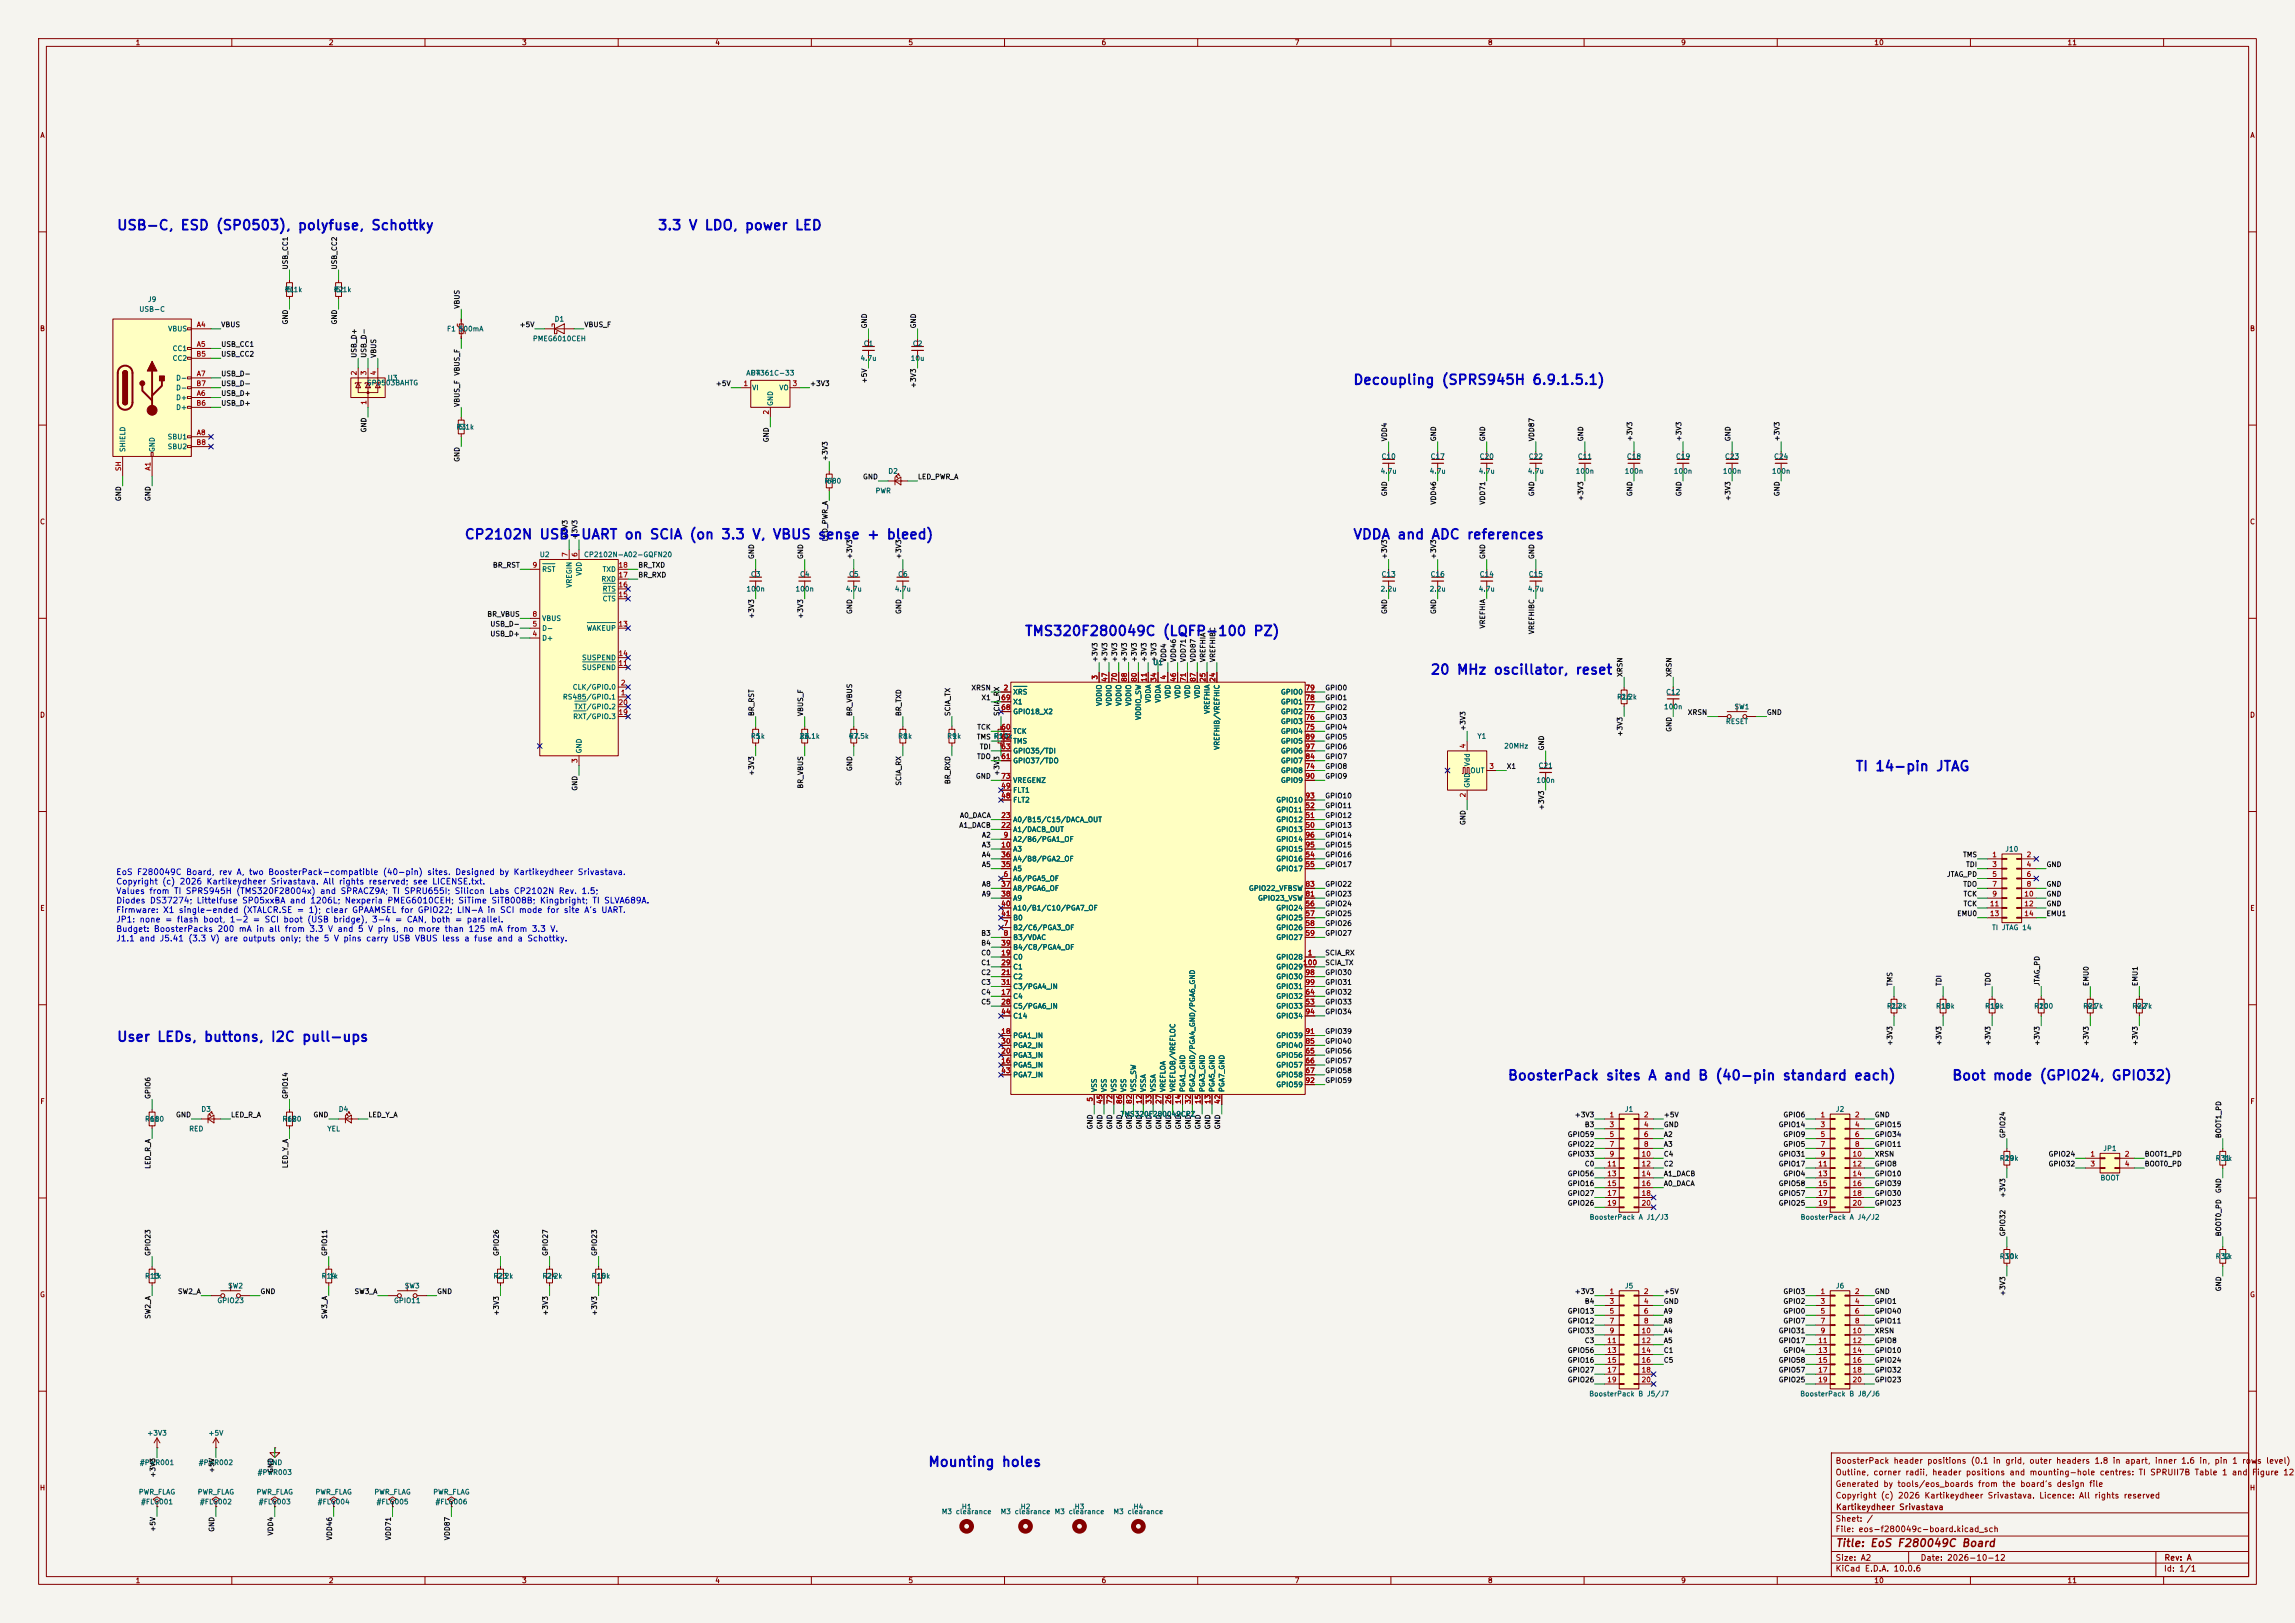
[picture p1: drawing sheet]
<svg xmlns="http://www.w3.org/2000/svg" width="594mm" height="420mm" viewBox="0 0 594 420" stroke-linecap="round" stroke-linejoin="round" font-family="sans-serif">
<defs><g id="words">
<g font-size="2.5" fill="#0000c2">
<text x="30.1" y="60.2">USB-C, ESD (SP0503), polyfuse, Schottky</text>
<text x="170.1" y="60.2">3.3 V LDO, power LED</text>
<text x="350.1" y="100.2">Decoupling (SPRS945H 6.9.1.5.1)</text>
<text x="120.1" y="140.2">CP2102N USB-UART on SCIA (on 3.3 V, VBUS sense + bleed)</text>
<text x="350.1" y="140.2">VDDA and ADC references</text>
<text x="265.1" y="165.2">TMS320F280049C (LQFP-100 PZ)</text>
<text x="370.1" y="175.2">20 MHz oscillator, reset</text>
<text x="480.1" y="200.2">TI 14-pin JTAG</text>
<text x="30.1" y="270.2">User LEDs, buttons, I2C pull-ups</text>
<text x="390.1" y="280.2">BoosterPack sites A and B (40-pin standard each)</text>
<text x="505.1" y="280.2">Boot mode (GPIO24, GPIO32)</text>
<text x="240.1" y="380.2">Mounting holes</text>
</g>
<text font-size="2" fill="#840000" x="475" y="400.8">Title: EoS F280049C Board</text>
<g font-size="1.5" fill="#0000c2">
<text x="29.9" y="226.8">EoS F280049C Board, rev A, two BoosterPack-compatible (40-pin) sites. Designed by Kartikeydheer Srivastava.</text>
<text x="29.9" y="229.3">Copyright (c) 2026 Kartikeydheer Srivastava. All rights reserved; see LICENSE.txt.</text>
<text x="29.9" y="231.7">Values from TI SPRS945H (TMS320F28004x) and SPRACZ9A; TI SPRU655I; Silicon Labs CP2102N Rev. 1.5;</text>
<text x="29.9" y="234.2">Diodes DS37274; Littelfuse SP05xxBA and 1206L; Nexperia PMEG6010CEH; SiTime SiT8008B; Kingbright; TI SLVA689A.</text>
<text x="29.9" y="236.6">Firmware: X1 single-ended (XTALCR.SE = 1); clear GPAAMSEL for GPIO22; LIN-A in SCI mode for site A's UART.</text>
<text x="29.9" y="239.1">JP1: none = flash boot, 1-2 = SCI boot (USB bridge), 3-4 = CAN, both = parallel.</text>
<text x="29.9" y="241.5">Budget: BoosterPacks 200 mA in all from 3.3 V and 5 V pins, no more than 125 mA from 3.3 V.</text>
<text x="29.9" y="244">J1.1 and J5.41 (3.3 V) are outputs only; the 5 V pins carry USB VBUS less a fuse and a Schottky.</text>
</g>
<g font-size="1.5" fill="#840000">
<text x="475" y="382.1">Outline, corner radii, header positions and mounting-hole centres: TI SPRUII7B Table 1 and</text>
<text x="475" y="379.1">BoosterPack header positions (0.1 in grid, outer headers 1.8 in apart, inner 1.6 in, pin 1 rows level) a</text>
<text x="582.7" y="382.1">Figure 12,</text>
<text x="475" y="388.1">Copyright (c) 2026 Kartikeydheer Srivastava. Licence: All rights reserved</text>
<text x="475" y="385.1">Generated by tools/eos_boards from the board's design file</text>
<text x="475" y="394.1">Sheet: /</text>
<text x="475.1" y="391.1">Kartikeydheer Srivastava</text>
<text x="475" y="396.8">File: eos-f280049c-board.kicad_sch</text>
<text x="475" y="407">KiCad E.D.A. 10.0.6</text>
<text x="475" y="404.2">Size: A2</text>
<text x="497" y="404.2">Date: 2026-10-12</text>
<text x="560" y="407">Id: 1/1</text>
<text x="560.1" y="404.2">Rev: A</text>
</g>
<g font-size="1.3" fill="#840000">
<text x="35" y="12">1</text>
<text x="85" y="12">2</text>
<text x="135" y="12">3</text>
<text x="185" y="12">4</text>
<text x="235" y="12">5</text>
<text x="285" y="12">6</text>
<text x="335" y="12">7</text>
<text x="385" y="12">8</text>
<text x="435" y="12">9</text>
<text x="485" y="12">10</text>
<text x="535" y="12">11</text>
<text x="10.3" y="36">A</text>
<text x="582.3" y="36">A</text>
<text x="10.2" y="86">B</text>
<text x="582.2" y="86">B</text>
<text x="10.2" y="136">C</text>
<text x="582.2" y="136">C</text>
<text x="10.2" y="186">D</text>
<text x="582.2" y="186">D</text>
<text x="10.3" y="236">E</text>
<text x="582.3" y="236">E</text>
<text x="10.3" y="286">F</text>
<text x="582.3" y="286">F</text>
<text x="10.2" y="336">G</text>
<text x="582.2" y="336">G</text>
<text x="10.2" y="386">H</text>
<text x="582.2" y="386">H</text>
<text x="35" y="410">1</text>
<text x="85" y="410">2</text>
<text x="135" y="410">3</text>
<text x="185" y="410">4</text>
<text x="235" y="410">5</text>
<text x="285" y="410">6</text>
<text x="335" y="410">7</text>
<text x="385" y="410">8</text>
<text x="435" y="410">9</text>
<text x="485" y="410">10</text>
<text x="535" y="410">11</text>
</g>
<g font-size="1.3" fill="#0f0f0f">
<text x="74.8" y="69.9" transform="rotate(-90 74.8 69.9)">USB_CC1</text>
<text x="87.5" y="69.9" transform="rotate(-90 87.5 69.9)">USB_CC2</text>
<text x="119.3" y="80" transform="rotate(-90 119.3 80)">VBUS</text>
<text x="57.1" y="85">VBUS</text>
<text x="74.8" y="84.1" transform="rotate(-90 74.8 84.1)">GND</text>
<text x="87.5" y="84.1" transform="rotate(-90 87.5 84.1)">GND</text>
<text x="134.3" y="85">+5V</text>
<text x="151.1" y="85">VBUS_F</text>
<text x="224.7" y="85.1" transform="rotate(-90 224.7 85.1)">GND</text>
<text x="237.4" y="85.1" transform="rotate(-90 237.4 85.1)">GND</text>
<text x="57.1" y="90">USB_CC1</text>
<text x="57.1" y="92.6">USB_CC2</text>
<text x="92.6" y="92.7" transform="rotate(-90 92.6 92.7)">USB_D+</text>
<text x="95.1" y="92.7" transform="rotate(-90 95.1 92.7)">USB_D-</text>
<text x="97.7" y="92.7" transform="rotate(-90 97.7 92.7)">VBUS</text>
<text x="57.1" y="97.7">USB_D-</text>
<text x="57.1" y="100.2">USB_D-</text>
<text x="119.3" y="97.4" transform="rotate(-90 119.3 97.4)">VBUS_F</text>
<text x="185.1" y="100.2">+5V</text>
<text x="209.5" y="100.2">+3V3</text>
<text x="224.7" y="99.3" transform="rotate(-90 224.7 99.3)">+5V</text>
<text x="237.4" y="100.6" transform="rotate(-90 237.4 100.6)">+3V3</text>
<text x="57.1" y="105.3">USB_D+</text>
<text x="57.1" y="102.7">USB_D+</text>
<text x="119.3" y="105.4" transform="rotate(-90 119.3 105.4)">VBUS_F</text>
<text x="95.1" y="112" transform="rotate(-90 95.1 112)">GND</text>
<text x="119.3" y="119.7" transform="rotate(-90 119.3 119.7)">GND</text>
<text x="199.3" y="114.6" transform="rotate(-90 199.3 114.6)">GND</text>
<text x="214.5" y="119.4" transform="rotate(-90 214.5 119.4)">+3V3</text>
<text x="359.3" y="114.3" transform="rotate(-90 359.3 114.3)">VDD4</text>
<text x="372" y="114.3" transform="rotate(-90 372 114.3)">GND</text>
<text x="384.7" y="114.3" transform="rotate(-90 384.7 114.3)">GND</text>
<text x="397.4" y="114.3" transform="rotate(-90 397.4 114.3)">VDD87</text>
<text x="410.1" y="114.3" transform="rotate(-90 410.1 114.3)">GND</text>
<text x="422.8" y="114.3" transform="rotate(-90 422.8 114.3)">+3V3</text>
<text x="435.5" y="114.3" transform="rotate(-90 435.5 114.3)">+3V3</text>
<text x="448.2" y="114.3" transform="rotate(-90 448.2 114.3)">GND</text>
<text x="460.9" y="114.3" transform="rotate(-90 460.9 114.3)">+3V3</text>
<text x="223.2" y="124.3">GND</text>
<text x="237.5" y="124.3">LED_PWR_A</text>
<text x="31.6" y="129.8" transform="rotate(-90 31.6 129.8)">GND</text>
<text x="39.2" y="129.8" transform="rotate(-90 39.2 129.8)">GND</text>
<text x="359.3" y="128.6" transform="rotate(-90 359.3 128.6)">GND</text>
<text x="372" y="130.7" transform="rotate(-90 372 130.7)">VDD46</text>
<text x="384.7" y="130.7" transform="rotate(-90 384.7 130.7)">VDD71</text>
<text x="397.4" y="128.6" transform="rotate(-90 397.4 128.6)">GND</text>
<text x="410.1" y="129.8" transform="rotate(-90 410.1 129.8)">+3V3</text>
<text x="422.8" y="128.6" transform="rotate(-90 422.8 128.6)">GND</text>
<text x="435.5" y="128.6" transform="rotate(-90 435.5 128.6)">GND</text>
<text x="448.2" y="129.8" transform="rotate(-90 448.2 129.8)">+3V3</text>
<text x="460.9" y="128.6" transform="rotate(-90 460.9 128.6)">GND</text>
<text x="147.2" y="139.7" transform="rotate(-90 147.2 139.7)">+3V3</text>
<text x="149.7" y="139.7" transform="rotate(-90 149.7 139.7)">+3V3</text>
<text x="214.5" y="140.2" transform="rotate(-90 214.5 140.2)">LED_PWR_A</text>
<text x="127.4" y="147.2">BR_RST</text>
<text x="165.1" y="147.2">BR_TXD</text>
<text x="165.1" y="149.7">BR_RXD</text>
<text x="195.5" y="144.8" transform="rotate(-90 195.5 144.8)">GND</text>
<text x="208.2" y="144.8" transform="rotate(-90 208.2 144.8)">GND</text>
<text x="220.9" y="144.8" transform="rotate(-90 220.9 144.8)">+3V3</text>
<text x="233.6" y="144.8" transform="rotate(-90 233.6 144.8)">+3V3</text>
<text x="359.3" y="144.8" transform="rotate(-90 359.3 144.8)">+3V3</text>
<text x="372" y="144.8" transform="rotate(-90 372 144.8)">+3V3</text>
<text x="384.7" y="144.8" transform="rotate(-90 384.7 144.8)">GND</text>
<text x="397.4" y="144.8" transform="rotate(-90 397.4 144.8)">GND</text>
<text x="126" y="159.9">BR_VBUS</text>
<text x="195.5" y="160.2" transform="rotate(-90 195.5 160.2)">+3V3</text>
<text x="208.2" y="160.2" transform="rotate(-90 208.2 160.2)">+3V3</text>
<text x="220.9" y="159" transform="rotate(-90 220.9 159)">GND</text>
<text x="233.6" y="159" transform="rotate(-90 233.6 159)">GND</text>
<text x="359.3" y="159" transform="rotate(-90 359.3 159)">GND</text>
<text x="372" y="159" transform="rotate(-90 372 159)">GND</text>
<text x="126.8" y="162.4">USB_D-</text>
<text x="126.8" y="165">USB_D+</text>
<text x="384.7" y="162.8" transform="rotate(-90 384.7 162.8)">VREFHIA</text>
<text x="397.4" y="164.2" transform="rotate(-90 397.4 164.2)">VREFHIBC</text>
<text x="284.4" y="171.5" transform="rotate(-90 284.4 171.5)">+3V3</text>
<text x="286.9" y="171.5" transform="rotate(-90 286.9 171.5)">+3V3</text>
<text x="289.4" y="171.5" transform="rotate(-90 289.4 171.5)">+3V3</text>
<text x="292" y="171.5" transform="rotate(-90 292 171.5)">+3V3</text>
<text x="294.5" y="171.5" transform="rotate(-90 294.5 171.5)">+3V3</text>
<text x="297.1" y="171.5" transform="rotate(-90 297.1 171.5)">+3V3</text>
<text x="299.6" y="171.5" transform="rotate(-90 299.6 171.5)">+3V3</text>
<text x="302.1" y="171.5" transform="rotate(-90 302.1 171.5)">VDD4</text>
<text x="304.7" y="171.5" transform="rotate(-90 304.7 171.5)">VDD46</text>
<text x="307.2" y="171.5" transform="rotate(-90 307.2 171.5)">VDD71</text>
<text x="309.8" y="171.5" transform="rotate(-90 309.8 171.5)">VDD87</text>
<text x="312.3" y="171.5" transform="rotate(-90 312.3 171.5)">VREFHIA</text>
<text x="314.8" y="171.5" transform="rotate(-90 314.8 171.5)">VREFHIBC</text>
<text x="251.3" y="178.9">XRSN</text>
<text x="342.9" y="178.9">GPIO0</text>
<text x="420.2" y="175.3" transform="rotate(-90 420.2 175.3)">XRSN</text>
<text x="432.9" y="175.3" transform="rotate(-90 432.9 175.3)">XRSN</text>
<text x="195.5" y="185.4" transform="rotate(-90 195.5 185.4)">BR_RST</text>
<text x="208.2" y="185.4" transform="rotate(-90 208.2 185.4)">VBUS_F</text>
<text x="220.9" y="185.4" transform="rotate(-90 220.9 185.4)">BR_VBUS</text>
<text x="233.6" y="185.4" transform="rotate(-90 233.6 185.4)">BR_TXD</text>
<text x="246.3" y="185.4" transform="rotate(-90 246.3 185.4)">SCIA_TX</text>
<text x="253.9" y="181.5">X1</text>
<text x="259" y="185.4" transform="rotate(-90 259 185.4)">SCIA_RX</text>
<text x="342.9" y="184">GPIO2</text>
<text x="342.9" y="181.5">GPIO1</text>
<text x="436.7" y="185.3">XRSN</text>
<text x="457.2" y="185.3">GND</text>
<text x="252.7" y="191.6">TMS R10</text>
<text x="252.8" y="189.1">TCK</text>
<text x="342.9" y="186.6">GPIO3</text>
<text x="342.9" y="189.1">GPIO4</text>
<text x="342.9" y="191.6">GPIO5</text>
<text x="379.6" y="189.3" transform="rotate(-90 379.6 189.3)">+3V3</text>
<text x="420.2" y="190.7" transform="rotate(-90 420.2 190.7)">+3V3</text>
<text x="432.9" y="189.5" transform="rotate(-90 432.9 189.5)">GND</text>
<text x="252.7" y="196.7">TDO</text>
<text x="253.5" y="194.2">TDI</text>
<text x="342.9" y="196.7">GPIO7</text>
<text x="342.9" y="194.2">GPIO6</text>
<text x="399.9" y="194.3" transform="rotate(-90 399.9 194.3)">GND</text>
<text x="195.5" y="200.9" transform="rotate(-90 195.5 200.9)">+3V3</text>
<text x="220.9" y="199.7" transform="rotate(-90 220.9 199.7)">GND</text>
<text x="233.6" y="203.4" transform="rotate(-90 233.6 203.4)">SCIA_RX</text>
<text x="246.3" y="203.1" transform="rotate(-90 246.3 203.1)">BR_RXD</text>
<text x="252.4" y="201.8">GND</text>
<text x="259" y="200.9" transform="rotate(-90 259 200.9)">+3V3</text>
<text x="342.9" y="199.3">GPIO8</text>
<text x="342.9" y="201.8">GPIO9</text>
<text x="389.9" y="199.3">X1</text>
<text x="149.7" y="204.8" transform="rotate(-90 149.7 204.8)">GND</text>
<text x="208.2" y="204.2" transform="rotate(-90 208.2 204.2)">BR_VBUS</text>
<text x="342.9" y="206.9">GPIO10</text>
<text x="342.9" y="209.4">GPIO11</text>
<text x="399.9" y="209.8" transform="rotate(-90 399.9 209.8)">+3V3</text>
<text x="248.1" y="214.5">A1_DACB</text>
<text x="248.3" y="212">A0_DACA</text>
<text x="342.9" y="214.5">GPIO13</text>
<text x="342.9" y="212">GPIO12</text>
<text x="379.6" y="213.6" transform="rotate(-90 379.6 213.6)">GND</text>
<text x="254" y="217">A2</text>
<text x="254" y="219.6">A3</text>
<text x="342.9" y="219.6">GPIO15</text>
<text x="342.9" y="217">GPIO14</text>
<text x="254" y="222.1">A4</text>
<text x="254" y="224.7">A5</text>
<text x="342.9" y="222.1">GPIO16</text>
<text x="342.9" y="224.7">GPIO17</text>
<text x="503.8" y="227.2">JTAG_PD</text>
<text x="508" y="222.1">TMS</text>
<text x="508.7" y="224.7">TDI</text>
<text x="529.6" y="224.7">GND</text>
<text x="254" y="229.7">A8</text>
<text x="254" y="232.3">A9</text>
<text x="342.9" y="232.3">GPIO23</text>
<text x="342.9" y="229.7">GPIO22</text>
<text x="508" y="229.7">TDO</text>
<text x="508.1" y="232.3">TCK</text>
<text x="529.6" y="232.3">GND</text>
<text x="529.6" y="229.7">GND</text>
<text x="342.9" y="234.8">GPIO24</text>
<text x="342.9" y="237.4">GPIO25</text>
<text x="342.9" y="239.9">GPIO26</text>
<text x="506.4" y="237.4">EMU0</text>
<text x="508.1" y="234.8">TCK</text>
<text x="529.6" y="237.4">EMU1</text>
<text x="529.6" y="234.8">GND</text>
<text x="253.8" y="242.4">B3</text>
<text x="253.8" y="245">B4</text>
<text x="342.9" y="242.4">GPIO27</text>
<text x="253.8" y="247.5">C0</text>
<text x="253.8" y="250.1">C1</text>
<text x="342.9" y="247.5">SCIA_RX</text>
<text x="342.9" y="250.1">SCIA_TX</text>
<text x="253.8" y="257.7">C4</text>
<text x="253.8" y="252.6">C2</text>
<text x="253.8" y="255.1">C3</text>
<text x="342.9" y="257.7">GPIO32</text>
<text x="342.9" y="252.6">GPIO30</text>
<text x="342.9" y="255.1">GPIO31</text>
<text x="490.1" y="255.3" transform="rotate(-90 490.1 255.3)">TMS</text>
<text x="502.8" y="255.3" transform="rotate(-90 502.8 255.3)">TDI</text>
<text x="515.5" y="255.3" transform="rotate(-90 515.5 255.3)">TDO</text>
<text x="528.2" y="255.3" transform="rotate(-90 528.2 255.3)">JTAG_PD</text>
<text x="540.9" y="255.3" transform="rotate(-90 540.9 255.3)">EMU0</text>
<text x="553.6" y="255.3" transform="rotate(-90 553.6 255.3)">EMU1</text>
<text x="253.8" y="260.2">C5</text>
<text x="342.9" y="260.2">GPIO33</text>
<text x="342.9" y="262.8">GPIO34</text>
<text x="342.9" y="267.8">GPIO39</text>
<text x="342.9" y="272.9">GPIO56</text>
<text x="342.9" y="275.5">GPIO57</text>
<text x="342.9" y="270.4">GPIO40</text>
<text x="490.1" y="270.7" transform="rotate(-90 490.1 270.7)">+3V3</text>
<text x="502.8" y="270.7" transform="rotate(-90 502.8 270.7)">+3V3</text>
<text x="515.5" y="270.7" transform="rotate(-90 515.5 270.7)">+3V3</text>
<text x="528.2" y="270.7" transform="rotate(-90 528.2 270.7)">+3V3</text>
<text x="540.9" y="270.7" transform="rotate(-90 540.9 270.7)">+3V3</text>
<text x="553.6" y="270.7" transform="rotate(-90 553.6 270.7)">+3V3</text>
<text x="342.9" y="280.5">GPIO59</text>
<text x="342.9" y="278">GPIO58</text>
<text x="39.2" y="284.5" transform="rotate(-90 39.2 284.5)">GPIO6</text>
<text x="74.8" y="284.5" transform="rotate(-90 74.8 284.5)">GPIO14</text>
<text x="45.4" y="289.4">GND</text>
<text x="59.7" y="289.4">LED_R_A</text>
<text x="81" y="289.4">GND</text>
<text x="95.2" y="289.4">LED_Y_A</text>
<text x="283.1" y="292.4" transform="rotate(-90 283.1 292.4)">GND</text>
<text x="285.6" y="292.4" transform="rotate(-90 285.6 292.4)">GND</text>
<text x="288.2" y="292.4" transform="rotate(-90 288.2 292.4)">GND</text>
<text x="290.7" y="292.4" transform="rotate(-90 290.7 292.4)">GND</text>
<text x="293.2" y="292.4" transform="rotate(-90 293.2 292.4)">GND</text>
<text x="295.8" y="292.4" transform="rotate(-90 295.8 292.4)">GND</text>
<text x="298.3" y="292.4" transform="rotate(-90 298.3 292.4)">GND</text>
<text x="300.9" y="292.4" transform="rotate(-90 300.9 292.4)">GND</text>
<text x="303.4" y="292.4" transform="rotate(-90 303.4 292.4)">GND</text>
<text x="305.9" y="292.4" transform="rotate(-90 305.9 292.4)">GND</text>
<text x="308.5" y="292.4" transform="rotate(-90 308.5 292.4)">GND</text>
<text x="311" y="292.4" transform="rotate(-90 311 292.4)">GND</text>
<text x="313.6" y="292.4" transform="rotate(-90 313.6 292.4)">GND</text>
<text x="316.1" y="292.4" transform="rotate(-90 316.1 292.4)">GND</text>
<text x="407.4" y="289.4">+3V3</text>
<text x="410" y="292">B3</text>
<text x="430.5" y="289.4">+5V</text>
<text x="430.5" y="292">GND</text>
<text x="460.2" y="292">GPIO14</text>
<text x="461.4" y="289.4">GPIO6</text>
<text x="485.1" y="292">GPIO15</text>
<text x="485.1" y="289.4">GND</text>
<text x="405.6" y="299.6">GPIO33</text>
<text x="405.6" y="297.1">GPIO22</text>
<text x="405.6" y="294.5">GPIO59</text>
<text x="430.5" y="299.6">C4</text>
<text x="430.5" y="297.1">A3</text>
<text x="430.5" y="294.5">A2</text>
<text x="460.2" y="299.6">GPIO31</text>
<text x="461.4" y="297.1">GPIO5</text>
<text x="461.4" y="294.5">GPIO9</text>
<text x="485.1" y="299.6">XRSN</text>
<text x="485.1" y="297.1">GPIO11</text>
<text x="485.1" y="294.5">GPIO34</text>
<text x="519.3" y="294.7" transform="rotate(-90 519.3 294.7)">GPIO24</text>
<text x="530.1" y="299.6">GPIO24</text>
<text x="555" y="299.6">BOOT1_PD</text>
<text x="575.2" y="294.7" transform="rotate(-90 575.2 294.7)">BOOT1_PD</text>
<text x="39.2" y="302.6" transform="rotate(-90 39.2 302.6)">LED_R_A</text>
<text x="74.8" y="302.4" transform="rotate(-90 74.8 302.4)">LED_Y_A</text>
<text x="405.6" y="304.7">GPIO56</text>
<text x="410" y="302.1">C0</text>
<text x="430.5" y="304.7">A1_DACB</text>
<text x="430.5" y="302.1">C2</text>
<text x="460.2" y="302.1">GPIO17</text>
<text x="461.4" y="304.7">GPIO4</text>
<text x="485.1" y="304.7">GPIO10</text>
<text x="485.1" y="302.1">GPIO8</text>
<text x="530.1" y="302.1">GPIO32</text>
<text x="555" y="302.1">BOOT0_PD</text>
<text x="405.6" y="309.8">GPIO27</text>
<text x="405.6" y="307.2">GPIO16</text>
<text x="430.5" y="307.2">A0_DACA</text>
<text x="460.2" y="309.8">GPIO57</text>
<text x="460.2" y="307.2">GPIO58</text>
<text x="485.1" y="309.8">GPIO30</text>
<text x="485.1" y="307.2">GPIO39</text>
<text x="519.3" y="310.1" transform="rotate(-90 519.3 310.1)">+3V3</text>
<text x="575.2" y="308.9" transform="rotate(-90 575.2 308.9)">GND</text>
<text x="405.6" y="312.3">GPIO26</text>
<text x="460.2" y="312.3">GPIO25</text>
<text x="485.1" y="312.3">GPIO23</text>
<text x="519.3" y="320.1" transform="rotate(-90 519.3 320.1)">GPIO32</text>
<text x="575.2" y="320.1" transform="rotate(-90 575.2 320.1)">BOOT0_PD</text>
<text x="39.2" y="325.1" transform="rotate(-90 39.2 325.1)">GPIO23</text>
<text x="85" y="325.1" transform="rotate(-90 85 325.1)">GPIO11</text>
<text x="129.4" y="325.1" transform="rotate(-90 129.4 325.1)">GPIO26</text>
<text x="142.1" y="325.1" transform="rotate(-90 142.1 325.1)">GPIO27</text>
<text x="154.8" y="325.1" transform="rotate(-90 154.8 325.1)">GPIO23</text>
<text x="45.9" y="335.2">SW2_A</text>
<text x="67.3" y="335.2">GND</text>
<text x="91.6" y="335.2">SW3_A</text>
<text x="113" y="335.2">GND</text>
<text x="407.4" y="335.2">+3V3</text>
<text x="430.5" y="335.2">+5V</text>
<text x="461.4" y="335.2">GPIO3</text>
<text x="485.1" y="335.2">GND</text>
<text x="519.3" y="335.5" transform="rotate(-90 519.3 335.5)">+3V3</text>
<text x="575.2" y="334.3" transform="rotate(-90 575.2 334.3)">GND</text>
<text x="39.2" y="341.4" transform="rotate(-90 39.2 341.4)">SW2_A</text>
<text x="85" y="341.4" transform="rotate(-90 85 341.4)">SW3_A</text>
<text x="129.4" y="340.6" transform="rotate(-90 129.4 340.6)">+3V3</text>
<text x="142.1" y="340.6" transform="rotate(-90 142.1 340.6)">+3V3</text>
<text x="154.8" y="340.6" transform="rotate(-90 154.8 340.6)">+3V3</text>
<text x="405.6" y="340.2">GPIO13</text>
<text x="410" y="337.7">B4</text>
<text x="430.5" y="340.2">A9</text>
<text x="430.5" y="337.7">GND</text>
<text x="461.4" y="340.2">GPIO0</text>
<text x="461.4" y="337.7">GPIO2</text>
<text x="485.1" y="340.2">GPIO40</text>
<text x="485.1" y="337.7">GPIO1</text>
<text x="405.6" y="345.3">GPIO33</text>
<text x="405.6" y="342.8">GPIO12</text>
<text x="410" y="347.9">C3</text>
<text x="430.5" y="347.9">A5</text>
<text x="430.5" y="345.3">A4</text>
<text x="430.5" y="342.8">A8</text>
<text x="460.2" y="347.9">GPIO17</text>
<text x="460.2" y="345.3">GPIO31</text>
<text x="461.4" y="342.8">GPIO7</text>
<text x="485.1" y="347.9">GPIO8</text>
<text x="485.1" y="345.3">XRSN</text>
<text x="485.1" y="342.8">GPIO11</text>
<text x="405.6" y="352.9">GPIO16</text>
<text x="405.6" y="350.4">GPIO56</text>
<text x="430.5" y="352.9">C5</text>
<text x="430.5" y="350.4">C1</text>
<text x="460.2" y="352.9">GPIO58</text>
<text x="461.4" y="350.4">GPIO4</text>
<text x="485.1" y="352.9">GPIO24</text>
<text x="485.1" y="350.4">GPIO10</text>
<text x="405.6" y="358">GPIO26</text>
<text x="405.6" y="355.5">GPIO27</text>
<text x="460.2" y="358">GPIO25</text>
<text x="460.2" y="355.5">GPIO57</text>
<text x="485.1" y="358">GPIO23</text>
<text x="485.1" y="355.5">GPIO32</text>
<text x="40.5" y="382.5" transform="rotate(-90 40.5 382.5)">+3V3</text>
<text x="55.8" y="381.3" transform="rotate(-90 55.8 381.3)">+5V</text>
<text x="71" y="381.3" transform="rotate(-90 71 381.3)">GND</text>
<text x="40.5" y="396.5" transform="rotate(-90 40.5 396.5)">+5V</text>
<text x="55.8" y="396.5" transform="rotate(-90 55.8 396.5)">GND</text>
<text x="71" y="397.5" transform="rotate(-90 71 397.5)">VDD4</text>
<text x="86.2" y="398.7" transform="rotate(-90 86.2 398.7)">VDD46</text>
<text x="101.5" y="398.7" transform="rotate(-90 101.5 398.7)">VDD71</text>
<text x="116.7" y="398.7" transform="rotate(-90 116.7 398.7)">VDD87</text>
</g>
<g font-size="1.3" fill="#006464">
<text x="73.6" y="75.9">R1</text>
<text x="74" y="75.9">5.1k</text>
<text x="86.3" y="75.9">R2</text>
<text x="86.7" y="75.9">5.1k</text>
<text x="35.9" y="81">USB-C</text>
<text x="38.2" y="78.4">J9</text>
<text x="143.4" y="83.5">D1</text>
<text x="43.4" y="86.1">VBUS</text>
<text x="115.6" y="86.1">F1</text>
<text x="118.6" y="86.1">500mA</text>
<text x="137.8" y="88.6">PMEG6010CEH</text>
<text x="223.4" y="89.9">C1</text>
<text x="236.1" y="89.9">C2</text>
<text x="44.5" y="91.1">CC1</text>
<text x="44.5" y="93.7">CC2</text>
<text x="222.6" y="93.7">4.7u</text>
<text x="235.6" y="93.7">10u</text>
<text x="45.4" y="98.8">D-</text>
<text x="45.4" y="101.3">D-</text>
<text x="94.9" y="100">SP0503BAHTG</text>
<text x="100.2" y="98.8">U3</text>
<text x="193" y="97.5">AP7361C-33</text>
<text x="194.2" y="97.5">U4</text>
<text x="194.5" y="101.3">VI</text>
<text x="201.6" y="101.3">VO</text>
<text x="45.4" y="103.8">D+</text>
<text x="45.4" y="106.4">D+</text>
<text x="200.4" y="105.2" transform="rotate(-90 200.4 105.2)">GND</text>
<text x="43.3" y="114">SBU1</text>
<text x="118" y="111.5">R3</text>
<text x="118.5" y="111.5">5.1k</text>
<text x="32.7" y="117.1" transform="rotate(-90 32.7 117.1)">SHIELD</text>
<text x="40.3" y="117.1" transform="rotate(-90 40.3 117.1)">GND</text>
<text x="43.3" y="116.5">SBU2</text>
<text x="357.4" y="119.1">C10</text>
<text x="370.1" y="119.1">C17</text>
<text x="382.8" y="119.1">C20</text>
<text x="395.5" y="119.1">C22</text>
<text x="408.2" y="119.1">C11</text>
<text x="420.9" y="119.1">C18</text>
<text x="433.6" y="119.1">C19</text>
<text x="446.3" y="119.1">C23</text>
<text x="459" y="119.1">C24</text>
<text x="213.3" y="125.4">R4</text>
<text x="214" y="125.4">680</text>
<text x="229.8" y="122.9">D2</text>
<text x="357.2" y="122.9">4.7u</text>
<text x="369.9" y="122.9">4.7u</text>
<text x="382.6" y="122.9">4.7u</text>
<text x="395.3" y="122.9">4.7u</text>
<text x="407.7" y="122.9">100n</text>
<text x="420.4" y="122.9">100n</text>
<text x="433.1" y="122.9">100n</text>
<text x="445.8" y="122.9">100n</text>
<text x="458.5" y="122.9">100n</text>
<text x="226.5" y="128">PWR</text>
<text x="139.6" y="144.5">U2</text>
<text x="140.2" y="148.3">RST</text>
<text x="150.8" y="149.1" transform="rotate(-90 150.8 149.1)">VDD</text>
<text x="151" y="144.5">CP2102N-A02-GQFN20</text>
<text x="155.8" y="148.3">TXD</text>
<text x="194.2" y="149.6">C3</text>
<text x="206.9" y="149.6">C4</text>
<text x="219.6" y="149.6">C5</text>
<text x="232.3" y="149.6">C6</text>
<text x="357.4" y="149.6">C13</text>
<text x="370.1" y="149.6">C16</text>
<text x="382.8" y="149.6">C14</text>
<text x="395.5" y="149.6">C15</text>
<text x="148.3" y="152.2" transform="rotate(-90 148.3 152.2)">VREGIN</text>
<text x="155.5" y="150.8">RXD</text>
<text x="155.8" y="155.9">CTS</text>
<text x="155.8" y="153.4">RTS</text>
<text x="193.1" y="153.4">100n</text>
<text x="205.8" y="153.4">100n</text>
<text x="218.8" y="153.4">4.7u</text>
<text x="231.5" y="153.4">4.7u</text>
<text x="357.2" y="153.4">2.2u</text>
<text x="369.9" y="153.4">2.2u</text>
<text x="382.6" y="153.4">4.7u</text>
<text x="395.3" y="153.4">4.7u</text>
<text x="140.2" y="161">VBUS</text>
<text x="140.2" y="166.1">D+</text>
<text x="140.2" y="163.5">D-</text>
<text x="151.7" y="163.5">WAKEUP</text>
<text x="150.5" y="173.7">SUSPEND</text>
<text x="150.5" y="171.1">SUSPEND</text>
<text x="298.3" y="172.4">U1</text>
<text x="148.1" y="178.8">CLK/GPIO.0</text>
<text x="145.6" y="181.3">RS485/GPIO.1</text>
<text x="148.5" y="183.8">TXT/GPIO.2</text>
<text x="262.1" y="180">XRS</text>
<text x="262.1" y="185.1">GPIO18_X2</text>
<text x="262.1" y="182.6">X1</text>
<text x="285.4" y="182.8" transform="rotate(-90 285.4 182.8)">VDDIO</text>
<text x="288" y="182.8" transform="rotate(-90 288 182.8)">VDDIO</text>
<text x="290.5" y="182.8" transform="rotate(-90 290.5 182.8)">VDDIO</text>
<text x="293.1" y="182.8" transform="rotate(-90 293.1 182.8)">VDDIO</text>
<text x="298.1" y="182" transform="rotate(-90 298.1 182)">VDDA</text>
<text x="300.7" y="182" transform="rotate(-90 300.7 182)">VDDA</text>
<text x="303.2" y="180.9" transform="rotate(-90 303.2 180.9)">VDD</text>
<text x="305.8" y="180.9" transform="rotate(-90 305.8 180.9)">VDD</text>
<text x="308.3" y="180.9" transform="rotate(-90 308.3 180.9)">VDD</text>
<text x="310.8" y="180.9" transform="rotate(-90 310.8 180.9)">VDD</text>
<text x="313.4" y="184.9" transform="rotate(-90 313.4 184.9)">VREFHIA</text>
<text x="331.4" y="185.1">GPIO2</text>
<text x="331.4" y="182.6">GPIO1</text>
<text x="331.4" y="180">GPIO0</text>
<text x="418.4" y="181.3">R16</text>
<text x="419.5" y="181.3">2.2k</text>
<text x="430.6" y="183.8">100n</text>
<text x="431.1" y="180">C12</text>
<text x="448.8" y="183.8">SW1</text>
<text x="148.2" y="186.4">RXT/GPIO.3</text>
<text x="194.2" y="191.5">R5</text>
<text x="195.6" y="191.5">1k</text>
<text x="206.8" y="191.5">22.1k</text>
<text x="206.9" y="191.5">R6</text>
<text x="219.5" y="191.5">47.5k</text>
<text x="219.6" y="191.5">R7</text>
<text x="232.3" y="191.5">R8</text>
<text x="233.7" y="191.5">1k</text>
<text x="245" y="191.5">R9</text>
<text x="246.4" y="191.5">1k</text>
<text x="257.1" y="191.5">R10</text>
<text x="258.5" y="191.5">10k</text>
<text x="262.1" y="190.2">TCK</text>
<text x="295.6" y="186.5" transform="rotate(-90 295.6 186.5)">VDDIO_SW</text>
<text x="331.4" y="190.2">GPIO4</text>
<text x="331.4" y="187.7">GPIO3</text>
<text x="382.3" y="191.5">Y1</text>
<text x="446.6" y="187.7">RESET</text>
<text x="150.8" y="195.1" transform="rotate(-90 150.8 195.1)">GND</text>
<text x="262.1" y="197.8">GPIO37/TDO</text>
<text x="262.1" y="192.7">TMS</text>
<text x="262.1" y="195.3">GPIO35/TDI</text>
<text x="315.9" y="194.2" transform="rotate(-90 315.9 194.2)">VREFHIB/VREFHIC</text>
<text x="331.4" y="197.8">GPIO7</text>
<text x="331.4" y="192.7">GPIO5</text>
<text x="331.4" y="195.3">GPIO6</text>
<text x="389.2" y="194">20MHz</text>
<text x="262.1" y="202.9">VREGENZ</text>
<text x="331.4" y="200.4">GPIO8</text>
<text x="331.4" y="202.9">GPIO9</text>
<text x="380.4" y="200.4">OUT</text>
<text x="380.7" y="204" transform="rotate(-90 380.7 204)">GND</text>
<text x="380.7" y="198.4" transform="rotate(-90 380.7 198.4)">Vdd</text>
<text x="397.5" y="202.9">100n</text>
<text x="398.1" y="199.1">C21</text>
<text x="262.1" y="208">FLT2</text>
<text x="262.1" y="205.4">FLT1</text>
<text x="330.2" y="208">GPIO10</text>
<text x="262.1" y="215.6">A1/DACB_OUT</text>
<text x="262.1" y="213.1">A0/B15/C15/DACA_OUT</text>
<text x="330.2" y="215.6">GPIO13</text>
<text x="330.2" y="213.1">GPIO12</text>
<text x="330.2" y="210.5">GPIO11</text>
<text x="262.1" y="218.1">A2/B6/PGA1_OF</text>
<text x="262.1" y="220.7">A3</text>
<text x="330.2" y="220.7">GPIO15</text>
<text x="330.2" y="218.1">GPIO14</text>
<text x="518.9" y="220.7">J10</text>
<text x="262.1" y="225.8">A5</text>
<text x="262.1" y="223.2">A4/B8/PGA2_OF</text>
<text x="330.2" y="223.2">GPIO16</text>
<text x="330.2" y="225.8">GPIO17</text>
<text x="262.1" y="228.3">A6/PGA5_OF</text>
<text x="262.1" y="230.8">A8/PGA6_OF</text>
<text x="262.1" y="233.4">A9</text>
<text x="323.1" y="230.8">GPIO22_VFBSW</text>
<text x="325.5" y="233.4">GPIO23_VSW</text>
<text x="262.1" y="235.9">A10/B1/C10/PGA7_OF</text>
<text x="262.1" y="238.5">B0</text>
<text x="330.2" y="235.9">GPIO24</text>
<text x="330.2" y="238.5">GPIO25</text>
<text x="262.1" y="241">B2/C6/PGA3_OF</text>
<text x="262.1" y="243.5">B3/VDAC</text>
<text x="330.2" y="241">GPIO26</text>
<text x="330.2" y="243.5">GPIO27</text>
<text x="515.5" y="241">TI JTAG 14</text>
<text x="262.1" y="248.6">C0</text>
<text x="262.1" y="251.2">C1</text>
<text x="262.1" y="246.1">B4/C8/PGA4_OF</text>
<text x="330.2" y="248.6">GPIO28</text>
<text x="330.2" y="251.2">GPIO29</text>
<text x="262.1" y="253.7">C2</text>
<text x="262.1" y="256.2">C3/PGA4_IN</text>
<text x="330.2" y="253.7">GPIO30</text>
<text x="330.2" y="256.2">GPIO31</text>
<text x="262.1" y="258.8">C4</text>
<text x="262.1" y="261.3">C5/PGA6_IN</text>
<text x="262.1" y="263.9">C14</text>
<text x="330.2" y="261.3">GPIO33</text>
<text x="330.2" y="258.8">GPIO32</text>
<text x="330.2" y="263.9">GPIO34</text>
<text x="488.2" y="261.3">R17</text>
<text x="489.3" y="261.3">2.2k</text>
<text x="500.9" y="261.3">R18</text>
<text x="502.3" y="261.3">10k</text>
<text x="513.6" y="261.3">R19</text>
<text x="515" y="261.3">10k</text>
<text x="526.3" y="261.3">R200</text>
<text x="527.6" y="261.3">1</text>
<text x="539" y="261.3">R21</text>
<text x="540.1" y="261.3">4.7k</text>
<text x="551.7" y="261.3">R22</text>
<text x="552.8" y="261.3">4.7k</text>
<text x="262.1" y="268.9">PGA1_IN</text>
<text x="330.2" y="268.9">GPIO39</text>
<text x="262.1" y="274">PGA3_IN</text>
<text x="262.1" y="271.5">PGA2_IN</text>
<text x="330.2" y="274">GPIO56</text>
<text x="330.2" y="271.5">GPIO40</text>
<text x="262.1" y="276.6">PGA5_IN</text>
<text x="262.1" y="279.1">PGA7_IN</text>
<text x="330.2" y="276.6">GPIO57</text>
<text x="330.2" y="279.1">GPIO58</text>
<text x="330.2" y="281.6">GPIO59</text>
<text x="52" y="288">D3</text>
<text x="87.5" y="288">D4</text>
<text x="284.2" y="282.7" transform="rotate(-90 284.2 282.7)">VSS</text>
<text x="286.7" y="282.7" transform="rotate(-90 286.7 282.7)">VSS</text>
<text x="289.3" y="282.7" transform="rotate(-90 289.3 282.7)">VSS</text>
<text x="291.8" y="282.7" transform="rotate(-90 291.8 282.7)">VSS</text>
<text x="294.3" y="282.7" transform="rotate(-90 294.3 282.7)">VSS_SW</text>
<text x="296.9" y="282.7" transform="rotate(-90 296.9 282.7)">VSSA</text>
<text x="299.4" y="282.7" transform="rotate(-90 299.4 282.7)">VSSA</text>
<text x="302" y="282.7" transform="rotate(-90 302 282.7)">VREFLOA</text>
<text x="304.5" y="282.7" transform="rotate(-90 304.5 282.7)">VREFLOB/VREFLOC</text>
<text x="307" y="282.7" transform="rotate(-90 307 282.7)">PGA1_GND</text>
<text x="309.6" y="282.7" transform="rotate(-90 309.6 282.7)">PGA2_GND/PGA4_GND/PGA6_GND</text>
<text x="312.1" y="282.7" transform="rotate(-90 312.1 282.7)">PGA3_GND</text>
<text x="314.7" y="282.7" transform="rotate(-90 314.7 282.7)">PGA5_GND</text>
<text x="317.2" y="282.7" transform="rotate(-90 317.2 282.7)">PGA7_GND</text>
<text x="420.4" y="288">J1</text>
<text x="475" y="288">J2</text>
<text x="37.4" y="290.5">R11</text>
<text x="38.7" y="290.5">680</text>
<text x="48.8" y="293.1">RED</text>
<text x="73" y="290.5">R12</text>
<text x="74.3" y="290.5">680</text>
<text x="84.6" y="293.1">YEL</text>
<text x="289.9" y="289.3">TMS320F280049CPZ</text>
<text x="544.2" y="298.1">JP1</text>
<text x="517.5" y="300.7">R29</text>
<text x="518.8" y="300.7">10k</text>
<text x="543.5" y="305.8">BOOT</text>
<text x="573.3" y="300.7">R31</text>
<text x="575.3" y="300.7">1k</text>
<text x="411.3" y="315.9">BoosterPack A J1/J3</text>
<text x="465.9" y="315.9">BoosterPack A J4/J2</text>
<text x="517.5" y="326.1">R30</text>
<text x="518.8" y="326.1">10k</text>
<text x="573.3" y="326.1">R32</text>
<text x="575.3" y="326.1">1k</text>
<text x="37.4" y="331.2">R13</text>
<text x="39.4" y="331.2">1k</text>
<text x="58.9" y="333.7">SW2</text>
<text x="83.1" y="331.2">R14</text>
<text x="85.1" y="331.2">1k</text>
<text x="104.6" y="333.7">SW3</text>
<text x="127.6" y="331.2">R23</text>
<text x="128.7" y="331.2">2.2k</text>
<text x="140.3" y="331.2">R24</text>
<text x="141.4" y="331.2">2.2k</text>
<text x="153" y="331.2">R15</text>
<text x="154.4" y="331.2">10k</text>
<text x="420.4" y="333.7">J5</text>
<text x="475" y="333.7">J6</text>
<text x="56.1" y="337.5">GPIO23</text>
<text x="101.8" y="337.5">GPIO11</text>
<text x="411.2" y="361.6">BoosterPack B J5/J7</text>
<text x="465.8" y="361.6">BoosterPack B J8/J6</text>
<text x="38" y="371.8">+3V3</text>
<text x="53.8" y="371.8">+5V</text>
<text x="36.1" y="379.4">#PWR001</text>
<text x="51.3" y="379.4">#PWR002</text>
<text x="66.5" y="382">#PWR003</text>
<text x="69.1" y="379.4">GND</text>
<text x="35.8" y="387">PWR_FLAG</text>
<text x="36.4" y="389.6">#FLG001</text>
<text x="51" y="387">PWR_FLAG</text>
<text x="51.6" y="389.6">#FLG002</text>
<text x="66.3" y="387">PWR_FLAG</text>
<text x="66.9" y="389.6">#FLG003</text>
<text x="81.5" y="387">PWR_FLAG</text>
<text x="82.1" y="389.6">#FLG004</text>
<text x="96.8" y="387">PWR_FLAG</text>
<text x="97.3" y="389.6">#FLG005</text>
<text x="112" y="387">PWR_FLAG</text>
<text x="112.6" y="389.6">#FLG006</text>
<text x="243.6" y="392.1">M3 clearance</text>
<text x="248.8" y="390.9">H1</text>
<text x="258.9" y="392.1">M3 clearance M3 clearance</text>
<text x="264" y="390.9">H2</text>
<text x="278" y="390.9">H3</text>
<text x="288.1" y="392.1">M3 clearance</text>
<text x="293.2" y="390.9">H4</text>
</g>
<g font-size="1.3" fill="#a90000">
<text x="50.8" y="85">A4</text>
<text x="50.7" y="92.6">B5</text>
<text x="50.8" y="90">A5</text>
<text x="50.7" y="100.2">B7</text>
<text x="50.8" y="97.7">A7</text>
<text x="92.6" y="97.3" transform="rotate(-90 92.6 97.3)">2</text>
<text x="95.1" y="97.3" transform="rotate(-90 95.1 97.3)">3</text>
<text x="97.7" y="97.3" transform="rotate(-90 97.7 97.3)">4</text>
<text x="192.3" y="100.2">1</text>
<text x="205" y="100.2">3</text>
<text x="50.7" y="105.3">B6</text>
<text x="50.8" y="102.7">A6</text>
<text x="95.1" y="104.9" transform="rotate(-90 95.1 104.9)">1</text>
<text x="199.3" y="107.4" transform="rotate(-90 199.3 107.4)">2</text>
<text x="50.8" y="112.9">A8</text>
<text x="50.7" y="115.4">B8</text>
<text x="31.6" y="122" transform="rotate(-90 31.6 122)">SH</text>
<text x="39.2" y="121.9" transform="rotate(-90 39.2 121.9)">A1</text>
<text x="137.7" y="147.2">9</text>
<text x="147.2" y="144.2" transform="rotate(-90 147.2 144.2)">7</text>
<text x="149.7" y="144.2" transform="rotate(-90 149.7 144.2)">6</text>
<text x="160" y="149.7">17</text>
<text x="160" y="147.2">18</text>
<text x="160" y="154.8">15</text>
<text x="160" y="152.3">16</text>
<text x="137.7" y="159.9">8</text>
<text x="137.7" y="165">4</text>
<text x="137.7" y="162.4">5</text>
<text x="160" y="162.4">13</text>
<text x="160" y="172.6">11</text>
<text x="160" y="170">14</text>
<text x="160.6" y="177.7">2</text>
<text x="259.6" y="178.9">2</text>
<text x="284.3" y="176" transform="rotate(-90 284.3 176)">3</text>
<text x="286.9" y="176.6" transform="rotate(-90 286.9 176.6)">47</text>
<text x="289.4" y="176.6" transform="rotate(-90 289.4 176.6)">70</text>
<text x="292" y="176.6" transform="rotate(-90 292 176.6)">88</text>
<text x="294.5" y="176.6" transform="rotate(-90 294.5 176.6)">80</text>
<text x="297" y="176.6" transform="rotate(-90 297 176.6)">11</text>
<text x="299.6" y="176.6" transform="rotate(-90 299.6 176.6)">34</text>
<text x="302.1" y="176" transform="rotate(-90 302.1 176)">4</text>
<text x="304.7" y="176.6" transform="rotate(-90 304.7 176.6)">46</text>
<text x="307.2" y="176.6" transform="rotate(-90 307.2 176.6)">71</text>
<text x="309.7" y="176.6" transform="rotate(-90 309.7 176.6)">87</text>
<text x="312.3" y="176.6" transform="rotate(-90 312.3 176.6)">25</text>
<text x="314.8" y="176.6" transform="rotate(-90 314.8 176.6)">24</text>
<text x="337.8" y="178.9">79</text>
<text x="160" y="185.3">19</text>
<text x="160" y="182.7">20</text>
<text x="160.6" y="180.2">1</text>
<text x="259" y="184">68</text>
<text x="259" y="181.5">69</text>
<text x="337.8" y="184">77</text>
<text x="337.8" y="181.5">78</text>
<text x="259" y="189.1">60</text>
<text x="259" y="191.6">62</text>
<text x="337.8" y="189.1">75</text>
<text x="337.8" y="186.6">76</text>
<text x="337.8" y="191.6">89</text>
<text x="149.7" y="197.6" transform="rotate(-90 149.7 197.6)">3</text>
<text x="259" y="196.7">61</text>
<text x="259" y="194.2">63</text>
<text x="337.8" y="196.7">84</text>
<text x="337.8" y="194.2">97</text>
<text x="379.6" y="193.8" transform="rotate(-90 379.6 193.8)">4</text>
<text x="259" y="201.8">73</text>
<text x="337.8" y="199.3">74</text>
<text x="337.8" y="201.8">90</text>
<text x="385.3" y="199.3">3</text>
<text x="259" y="206.9">48</text>
<text x="259" y="204.3">49</text>
<text x="337.8" y="209.4">52</text>
<text x="337.8" y="206.9">93</text>
<text x="379.6" y="206.5" transform="rotate(-90 379.6 206.5)">2</text>
<text x="259" y="214.5">22</text>
<text x="259" y="212">23</text>
<text x="337.8" y="214.5">50</text>
<text x="337.8" y="212">51</text>
<text x="259" y="219.6">10</text>
<text x="259.6" y="217">9</text>
<text x="337.8" y="219.6">95</text>
<text x="337.8" y="217">96</text>
<text x="259" y="224.7">35</text>
<text x="259" y="222.1">36</text>
<text x="259.6" y="227.2">6</text>
<text x="337.8" y="222.1">54</text>
<text x="337.8" y="224.7">55</text>
<text x="515.5" y="222.1">1</text>
<text x="515.5" y="224.7">3</text>
<text x="515.5" y="227.2">5</text>
<text x="524.4" y="222.1">2</text>
<text x="524.4" y="224.7">4</text>
<text x="524.4" y="227.2">6</text>
<text x="259" y="229.7">37</text>
<text x="259" y="232.3">38</text>
<text x="337.8" y="232.3">81</text>
<text x="337.8" y="229.7">83</text>
<text x="515.5" y="229.7">7</text>
<text x="515.5" y="232.3">9</text>
<text x="523.8" y="232.3">10</text>
<text x="524.4" y="229.7">8</text>
<text x="259" y="234.8">40</text>
<text x="259" y="237.4">41</text>
<text x="259.6" y="239.9">7</text>
<text x="337.8" y="234.8">56</text>
<text x="337.8" y="237.4">57</text>
<text x="337.8" y="239.9">58</text>
<text x="514.9" y="234.8">11</text>
<text x="514.9" y="237.4">13</text>
<text x="523.8" y="234.8">12</text>
<text x="523.8" y="237.4">14</text>
<text x="259" y="245">39</text>
<text x="259.6" y="242.4">8</text>
<text x="337.8" y="242.4">59</text>
<text x="259" y="247.5">19</text>
<text x="259" y="250.1">29</text>
<text x="337.1" y="250.1">100</text>
<text x="338.4" y="247.5">1</text>
<text x="259" y="257.7">17</text>
<text x="259" y="252.6">21</text>
<text x="259" y="255.1">31</text>
<text x="337.8" y="257.7">64</text>
<text x="337.8" y="252.6">98</text>
<text x="337.8" y="255.1">99</text>
<text x="259" y="260.2">28</text>
<text x="259" y="262.8">44</text>
<text x="337.8" y="260.2">53</text>
<text x="337.8" y="262.8">94</text>
<text x="259" y="267.8">18</text>
<text x="337.8" y="267.8">91</text>
<text x="259" y="275.5">16</text>
<text x="259" y="272.9">20</text>
<text x="259" y="270.4">30</text>
<text x="337.8" y="272.9">65</text>
<text x="337.8" y="275.5">66</text>
<text x="337.8" y="270.4">85</text>
<text x="259" y="278">43</text>
<text x="337.8" y="278">67</text>
<text x="337.8" y="280.5">92</text>
<text x="283.1" y="285.2" transform="rotate(-90 283.1 285.2)">5</text>
<text x="285.6" y="285.8" transform="rotate(-90 285.6 285.8)">45</text>
<text x="288.2" y="285.8" transform="rotate(-90 288.2 285.8)">72</text>
<text x="290.7" y="285.8" transform="rotate(-90 290.7 285.8)">86</text>
<text x="293.2" y="285.8" transform="rotate(-90 293.2 285.8)">82</text>
<text x="295.8" y="285.8" transform="rotate(-90 295.8 285.8)">12</text>
<text x="298.3" y="285.8" transform="rotate(-90 298.3 285.8)">33</text>
<text x="300.9" y="285.8" transform="rotate(-90 300.9 285.8)">27</text>
<text x="303.4" y="285.8" transform="rotate(-90 303.4 285.8)">26</text>
<text x="305.9" y="285.8" transform="rotate(-90 305.9 285.8)">14</text>
<text x="308.5" y="285.8" transform="rotate(-90 308.5 285.8)">32</text>
<text x="311" y="285.8" transform="rotate(-90 311 285.8)">15</text>
<text x="313.6" y="285.8" transform="rotate(-90 313.6 285.8)">13</text>
<text x="316.1" y="285.8" transform="rotate(-90 316.1 285.8)">42</text>
<text x="416.5" y="289.4">1</text>
<text x="416.5" y="292">3</text>
<text x="425.4" y="289.4">2</text>
<text x="425.4" y="292">4</text>
<text x="471.1" y="289.4">1</text>
<text x="471.1" y="292">3</text>
<text x="480" y="289.4">2</text>
<text x="480" y="292">4</text>
<text x="416.5" y="294.5">5</text>
<text x="416.5" y="297">7</text>
<text x="416.5" y="299.6">9</text>
<text x="424.7" y="299.6">10</text>
<text x="425.4" y="294.5">6</text>
<text x="425.4" y="297">8</text>
<text x="471.1" y="294.5">5</text>
<text x="471.1" y="297">7</text>
<text x="471.1" y="299.6">9</text>
<text x="479.4" y="299.6">10</text>
<text x="480" y="294.5">6</text>
<text x="480" y="297">8</text>
<text x="540.9" y="299.6">1</text>
<text x="549.8" y="299.6">2</text>
<text x="415.9" y="302.1">11</text>
<text x="415.9" y="304.7">13</text>
<text x="424.7" y="302.1">12</text>
<text x="424.7" y="304.7">14</text>
<text x="470.5" y="302.1">11</text>
<text x="470.5" y="304.7">13</text>
<text x="479.4" y="302.1">12</text>
<text x="479.4" y="304.7">14</text>
<text x="540.9" y="302.1">3</text>
<text x="549.8" y="302.1">4</text>
<text x="415.9" y="307.2">15</text>
<text x="415.9" y="309.7">17</text>
<text x="424.7" y="307.2">16</text>
<text x="424.7" y="309.7">18</text>
<text x="470.5" y="307.2">15</text>
<text x="470.5" y="309.7">17</text>
<text x="479.4" y="307.2">16</text>
<text x="479.4" y="309.7">18</text>
<text x="415.9" y="312.3">19</text>
<text x="424.7" y="312.3">20</text>
<text x="470.5" y="312.3">19</text>
<text x="479.4" y="312.3">20</text>
<text x="416.5" y="335.1">1</text>
<text x="425.4" y="335.1">2</text>
<text x="471.1" y="335.1">1</text>
<text x="480" y="335.1">2</text>
<text x="416.5" y="337.7">3</text>
<text x="416.5" y="340.2">5</text>
<text x="425.4" y="337.7">4</text>
<text x="425.4" y="340.2">6</text>
<text x="471.1" y="337.7">3</text>
<text x="471.1" y="340.2">5</text>
<text x="480" y="337.7">4</text>
<text x="480" y="340.2">6</text>
<text x="415.9" y="347.8">11</text>
<text x="416.5" y="342.8">7</text>
<text x="416.5" y="345.3">9</text>
<text x="424.7" y="345.3">10</text>
<text x="424.7" y="347.8">12</text>
<text x="425.4" y="342.8">8</text>
<text x="470.5" y="347.8">11</text>
<text x="471.1" y="342.8">7</text>
<text x="471.1" y="345.3">9</text>
<text x="479.4" y="345.3">10</text>
<text x="479.4" y="347.8">12</text>
<text x="480" y="342.8">8</text>
<text x="415.9" y="350.4">13</text>
<text x="415.9" y="352.9">15</text>
<text x="424.7" y="350.4">14</text>
<text x="424.7" y="352.9">16</text>
<text x="470.5" y="350.4">13</text>
<text x="470.5" y="352.9">15</text>
<text x="479.4" y="350.4">14</text>
<text x="479.4" y="352.9">16</text>
<text x="415.9" y="355.5">17</text>
<text x="415.9" y="358">19</text>
<text x="424.7" y="355.5">18</text>
<text x="424.7" y="358">20</text>
<text x="470.5" y="355.5">17</text>
<text x="470.5" y="358">19</text>
<text x="479.4" y="355.5">18</text>
<text x="479.4" y="358">20</text>
</g>
</g></defs>
<path d="M0 0h594v420h-594z" fill="#f5f4ef" stroke="#f5f4ef" stroke-width=".26"/>
<g fill="none" stroke="#840000" stroke-width=".26">
<path d="M10 10h574v400h-574zM12 12h570v396h-570zM60 10v2M110 10v2M160 10v2M210 10v2M260 10v2M310 10v2M360 10v2M410 10v2M460 10v2M510 10v2"/>
<path d="M560 10v2M10 60h2M582 60h2M10 110h2M582 110h2M10 160h2M582 160h2M245.6 188.7h1.5v3.6h-1.5zM246.4 188v.7M246.4 192.3v.7M10 210h2M582 210h2"/>
<path d="M540.3 258.6h1.5v3.5h-1.5zM541 257.8v.8M10 260h2M541 262.1v.8M582 260h2M518.7 297.9h1.5v3.6h-1.5zM519.4 297.2v.7M574.5 297.9h1.6v3.6h-1.6zM575.3 297.2v.7M10 310h2M519.4 301.5v.8M575.3 301.5v.8"/>
<path d="M582 310h2M518.7 323.3h1.5v3.6h-1.5zM519.4 322.6v.7M519.4 326.9v.8M10 360h2M474 376h108v32h-108zM582 360h2M474 397.5h108M474 391.5h108M60 408v2M110 408v2M160 408v2"/>
<path d="M210 408v2M260 408v2M310 408v2M360 408v2M410 408v2M460 408v2M474 404.5h108M474 401.5h108M494 401.5v3M510 408v2M558 401.5v6.5M560 408v2"/>
</g>
<path d="M543.6 298.5h5v5h-5z" fill="#ffffc2"/>
<g fill="none" stroke="#840000" stroke-width=".26">
<path d="M489.5 258.6h1.5v3.5h-1.5zM490.2 257.8v.8M502.2 258.6h1.5v3.5h-1.5zM502.9 257.8v.8M514.9 258.6h1.5v3.5h-1.5zM515.6 257.8v.8M527.6 258.6h1.5v3.5h-1.5zM528.3 257.8v.8M490.2 262.1v.8M502.9 262.1v.8M515.6 262.1v.8M528.3 262.1v.8"/>
<path d="M539.7 299.7h3.9M543.6 298.5h5v5h-5zM543.6 299.6h1.2v.2h-1.2zM547.4 299.6h1.2v.2h-1.2zM548.6 299.7h3.8M539.7 302.3h3.9M543.6 302.1h1.2v.3h-1.2zM547.4 302.1h1.2v.3h-1.2zM548.6 302.3h3.8M574.5 323.3h1.6v3.6h-1.6zM575.3 322.6v.7M575.3 326.9v.8"/>
</g>
<path d="M518.2 221h5v17.8h-5z" fill="#ffffc2"/>
<g fill="none" stroke="#840000" stroke-width=".26">
<path d="M514.3 222.3h3.9M514.3 224.8h3.9M514.3 227.3h3.9M514.3 229.9h3.9M514.3 232.4h3.9M514.3 235h3.9M514.3 237.5h3.9M518.2 221h5v17.8h-5zM518.2 222.1h1.2v.3h-1.2zM518.2 224.7h1.2v.2h-1.2zM518.2 227.2h1.2v.3h-1.2zM518.2 229.7h1.2v.3h-1.2z"/>
<path d="M518.2 232.3h1.2v.2h-1.2zM518.2 234.8h1.2v.3h-1.2zM518.2 237.4h1.2v.2h-1.2zM522 222.1h1.2v.3h-1.2zM522 224.7h1.2v.2h-1.2zM522 227.2h1.2v.3h-1.2zM522 229.7h1.2v.3h-1.2zM522 232.3h1.2v.2h-1.2zM522 234.8h1.2v.3h-1.2zM522 237.4h1.2v.2h-1.2zM523.2 222.3h3.8M523.2 224.8h3.8"/>
<path d="M523.2 227.3h3.8M523.2 229.9h3.8M523.2 232.4h3.8M523.2 235h3.8M523.2 237.5h3.8"/>
</g>
<path d="M473.7 334h5.1v25.4h-5.1z" fill="#ffffc2"/>
<g fill="none" stroke="#840000" stroke-width=".26">
<path d="M469.9 335.3h3.8M469.9 337.8h3.8M473.7 334h5.1v25.4h-5.1zM473.7 335.2h1.3v.2h-1.3zM473.7 337.7h1.3v.2h-1.3zM477.5 335.2h1.3v.2h-1.3zM477.5 337.7h1.3v.2h-1.3zM478.8 335.3h3.8M478.8 337.8h3.8M469.9 340.4h3.8M469.9 342.9h3.8M469.9 345.4h3.8"/>
<path d="M469.9 348h3.8M469.9 350.5h3.8M469.9 353.1h3.8M469.9 355.6h3.8M469.9 358.1h3.8M473.7 340.2h1.3v.3h-1.3zM473.7 342.8h1.3v.2h-1.3zM473.7 345.3h1.3v.3h-1.3zM473.7 347.9h1.3v.2h-1.3zM473.7 350.4h1.3v.2h-1.3zM473.7 352.9h1.3v.3h-1.3zM473.7 355.5h1.3v.2h-1.3z"/>
<path d="M473.7 358h1.3v.3h-1.3zM477.5 340.2h1.3v.3h-1.3zM477.5 342.8h1.3v.2h-1.3zM477.5 345.3h1.3v.3h-1.3zM477.5 347.9h1.3v.2h-1.3zM477.5 350.4h1.3v.2h-1.3zM477.5 352.9h1.3v.3h-1.3zM477.5 355.5h1.3v.2h-1.3zM477.5 358h1.3v.3h-1.3zM478.8 340.4h3.8M478.8 342.9h3.8M478.8 345.4h3.8"/>
<path d="M478.8 348h3.8M478.8 350.5h3.8M478.8 353.1h3.8M478.8 355.6h3.8M478.8 358.1h3.8"/>
</g>
<path d="M419.1 334h5.1v25.4h-5.1z" fill="#ffffc2"/>
<g fill="none" stroke="#840000" stroke-width=".26">
<path d="M415.3 335.3h3.8M415.3 337.8h3.8M419.1 334h5.1v25.4h-5.1zM419.1 335.2h1.3v.2h-1.3zM419.1 337.7h1.3v.2h-1.3zM422.9 335.2h1.3v.2h-1.3zM422.9 337.7h1.3v.2h-1.3zM424.2 335.3h3.8M424.2 337.8h3.8M415.3 340.4h3.8M415.3 342.9h3.8M415.3 345.4h3.8"/>
<path d="M415.3 348h3.8M415.3 350.5h3.8M415.3 353.1h3.8M415.3 355.6h3.8M415.3 358.1h3.8M419.1 340.2h1.3v.3h-1.3zM419.1 342.8h1.3v.2h-1.3zM419.1 345.3h1.3v.3h-1.3zM419.1 347.9h1.3v.2h-1.3zM419.1 350.4h1.3v.2h-1.3zM419.1 352.9h1.3v.3h-1.3zM419.1 355.5h1.3v.2h-1.3z"/>
<path d="M419.1 358h1.3v.3h-1.3zM422.9 340.2h1.3v.3h-1.3zM422.9 342.8h1.3v.2h-1.3zM422.9 345.3h1.3v.3h-1.3zM422.9 347.9h1.3v.2h-1.3zM422.9 350.4h1.3v.2h-1.3zM422.9 352.9h1.3v.3h-1.3zM422.9 355.5h1.3v.2h-1.3zM422.9 358h1.3v.3h-1.3zM424.2 340.4h3.8M424.2 342.9h3.8M424.2 345.4h3.8"/>
<path d="M424.2 348h3.8M424.2 350.5h3.8M424.2 353.1h3.8M424.2 355.6h3.8M424.2 358.1h3.8"/>
</g>
<path d="M473.7 288.3h5.1v25.4h-5.1z" fill="#ffffc2"/>
<g fill="none" stroke="#840000" stroke-width=".26">
<path d="M469.9 289.6h3.8M469.9 292.1h3.8M469.9 294.6h3.8M469.9 297.2h3.8M469.9 299.7h3.8M473.7 288.3h5.1v25.4h-5.1zM473.7 289.4h1.3v.3h-1.3zM473.7 292h1.3v.2h-1.3zM473.7 294.5h1.3v.3h-1.3zM473.7 297.1h1.3v.2h-1.3zM473.7 299.6h1.3v.2h-1.3zM477.5 289.4h1.3v.3h-1.3z"/>
<path d="M477.5 292h1.3v.2h-1.3zM477.5 294.5h1.3v.3h-1.3zM477.5 297.1h1.3v.2h-1.3zM477.5 299.6h1.3v.2h-1.3zM478.8 289.6h3.8M478.8 292.1h3.8M478.8 294.6h3.8M478.8 297.2h3.8M478.8 299.7h3.8M469.9 302.3h3.8M469.9 304.8h3.8M469.9 307.3h3.8"/>
<path d="M469.9 309.9h3.8M469.9 312.4h3.8M473.7 302.1h1.3v.3h-1.3zM473.7 304.7h1.3v.2h-1.3zM473.7 307.2h1.3v.3h-1.3zM473.7 309.8h1.3v.2h-1.3zM473.7 312.3h1.3v.2h-1.3zM477.5 302.1h1.3v.3h-1.3zM477.5 304.7h1.3v.2h-1.3zM477.5 307.2h1.3v.3h-1.3zM477.5 309.8h1.3v.2h-1.3zM477.5 312.3h1.3v.2h-1.3z"/>
<path d="M478.8 302.3h3.8M478.8 304.8h3.8M478.8 307.3h3.8M478.8 309.9h3.8M478.8 312.4h3.8"/>
</g>
<path d="M419.1 288.3h5.1v25.4h-5.1z" fill="#ffffc2"/>
<g fill="none" stroke="#840000" stroke-width=".26">
<path d="M224.8 87.6v2.1M224.8 90.7v2M237.5 87.6v2.1M237.5 90.7v2M213.9 122.7h1.5v3.5h-1.5zM214.6 121.9v.8M214.6 126.2v.8M229.9 124.5h5M231.6 124.5l1.6-1.1v2.1zM231.6 123.4v2.1M231.9 123.4v-.2h.3h-.3l.5 .5M232.4 122.9v-.2h.3h-.3l.5 .5"/>
<path d="M38.6 287.8h1.5v3.5h-1.5zM39.4 287v.8M39.4 291.3v.8M52.1 289.6h5M53.8 289.6l1.6-1.1v2.1zM53.8 288.5v2.1M54.1 288.5v-.2h.3h-.3l.5 .5M54.6 288v-.2h.3h-.3l.5 .5M74.2 287.8h1.5v3.5h-1.5zM74.9 287v.8M74.9 291.3v.8M87.6 289.6h5.1"/>
<path d="M89.4 289.6l1.5-1.1v2.1zM89.4 288.5v2.1M89.7 288.5v-.2h.2h-.2l.5 .5M90.2 288v-.2h.2h-.2l.5 .5M415.3 289.6h3.8M415.3 292.1h3.8M415.3 294.6h3.8M415.3 297.2h3.8M415.3 299.7h3.8M419.1 288.3h5.1v25.4h-5.1zM419.1 289.4h1.3v.3h-1.3zM419.1 292h1.3v.2h-1.3z"/>
<path d="M419.1 294.5h1.3v.3h-1.3zM419.1 297.1h1.3v.2h-1.3zM419.1 299.6h1.3v.2h-1.3zM422.9 289.4h1.3v.3h-1.3zM422.9 292h1.3v.2h-1.3zM422.9 294.5h1.3v.3h-1.3zM422.9 297.1h1.3v.2h-1.3zM422.9 299.6h1.3v.2h-1.3zM424.2 289.6h3.8M424.2 292.1h3.8M424.2 294.6h3.8M424.2 297.2h3.8"/>
<path d="M424.2 299.7h3.8M415.3 302.3h3.8M415.3 304.8h3.8M415.3 307.3h3.8M415.3 309.9h3.8M415.3 312.4h3.8M419.1 302.1h1.3v.3h-1.3zM419.1 304.7h1.3v.2h-1.3zM419.1 307.2h1.3v.3h-1.3zM419.1 309.8h1.3v.2h-1.3zM419.1 312.3h1.3v.2h-1.3zM422.9 302.1h1.3v.3h-1.3z"/>
<path d="M422.9 304.7h1.3v.2h-1.3zM422.9 307.2h1.3v.3h-1.3zM422.9 309.8h1.3v.2h-1.3zM422.9 312.3h1.3v.2h-1.3zM424.2 302.3h3.8M424.2 304.8h3.8M424.2 307.3h3.8M424.2 309.9h3.8M424.2 312.4h3.8M38.6 328.4h1.5v3.6h-1.5zM39.4 327.7v.7M39.4 332v.7"/>
<path d="M54.6 335.3h2.5M57.1 334h5.1M59.7 332.2v1.8M62.2 335.3h2.6M84.3 328.4h1.6v3.6h-1.6zM85.1 327.7v.7M85.1 332v.7M100.3 335.3h2.6M102.9 334h5M105.4 332.2v1.8M107.9 335.3h2.6M128.8 328.4h1.5v3.6h-1.5z"/>
<path d="M129.5 327.7v.7M129.5 332v.7M141.5 328.4h1.5v3.6h-1.5zM142.2 327.7v.7M142.2 332v.7M154.2 328.4h1.5v3.6h-1.5zM154.9 327.7v.7M154.9 332v.7M40.6 374.7h.1M40.6 372.1l-.7 1.3M40.6 372.1l.8 1.3M40.6 372.1v2.6"/>
<path d="M55.9 374.7h.1M55.9 372.1l-.8 1.3M55.9 372.1l.7 1.3M55.9 372.1v2.6M71.1 374.7v1.2h1.3l-1.3 1.3-1.3-1.3h1.3M71.1 374.7h.1M40.6 388.6l1.1-.6-1.1-.6-1 .6 1 .6v1.3M40.6 389.9h.1M55.9 388.6l1-.6-1-.6-1 .6 1 .6v1.3M55.9 389.9h.1M71.1 388.6l1-.6-1-.6-1 .6 1 .6v1.3M71.1 389.9h.1"/>
<path d="M86.4 388.6l1-.6-1-.6-1.1 .6 1.1 .6v1.3M86.4 389.9h.1M101.6 388.6l1-.6-1-.6-1 .6 1 .6v1.3M101.6 389.9h.1M116.8 388.6l1.1-.6-1.1-.6-1 .6 1 .6v1.3M116.8 389.9h.1"/>
<circle cx="57.7" cy="335.3" r=".51"/>
<circle cx="61.7" cy="335.3" r=".51"/>
<circle cx="103.4" cy="335.3" r=".51"/>
<circle cx="107.4" cy="335.3" r=".51"/>
</g>
<path d="M223.3 89.7h3M223.3 90.7h3M236 89.7h3M236 90.7h3" fill="none" stroke="#840000" stroke-width=".3"/>
<path d="M194.3 98.4h10.2v7h-10.2z" fill="#ffffc2"/>
<g fill="none" stroke="#840000" stroke-width=".26">
<path d="M118.4 83.8v.5l2 1.6v.5M118.9 83.8h1v2.6h-1zM119.4 82.6v5M141 85.1h7.6M142.9 84.5v-.7h.6v2.6h.6v-.7M143.5 85.1l2.5-1.3v2.6zM194.3 98.4h10.2v7h-10.2zM118.6 108.7h1.5v3.6h-1.5zM119.4 108v.7M119.4 112.3v.7M191.8 100.3h2.5M199.4 105.4v2.6"/>
<path d="M204.5 100.3h2.5M553 258.6h1.5v3.5h-1.5zM553.7 257.8v.8M553.7 262.1v.8"/>
</g>
<g fill="none" stroke="#840000" stroke-width="1.3">
<circle cx="250.2" cy="395" r="1.27"/>
<circle cx="265.4" cy="395" r="1.27"/>
<circle cx="279.4" cy="395" r="1.27"/>
<circle cx="294.6" cy="395" r="1.27"/>
</g>
<path d="M29.2 82.6h20.3v35.5h-20.3z" fill="#ffffc2"/>
<g fill="none" stroke="#840000" stroke-width=".26">
<path d="M74.2 73.2h1.5v3.5h-1.5zM74.9 72.4v.8M74.9 76.7v.8M86.9 73.2h1.5v3.5h-1.5zM87.6 72.4v.8M87.6 76.7v.8M29.2 82.6h20.3v35.5h-20.3zM31.7 96.5l.2-.4 .5-.2 .4 .2 .2 .4M48.5 84.8h1v.5h-1zM48.5 89.9h1v.5h-1zM48.5 92.5h1v.5h-1zM48.5 97.5h1v.5h-1z"/>
<path d="M49.5 85.1h5.1M49.5 90.2h5.1M49.5 97.8h5.1M49.5 92.7h5.1M31.7 104.1l.2 .5 .5 .2 .4-.2 .2-.5M31.7 118.1v5.1M39.1 117.1h.5v1h-.5zM39.4 118.1v5.1M48.5 100.1h1v.5h-1zM48.5 102.6h1v.5h-1zM48.5 105.2h1v.5h-1zM48.5 112.8h1v.5h-1z"/>
<path d="M48.5 115.3h1v.5h-1zM49.5 102.9h5.1M49.5 113h5.1M49.5 105.4h5.1M49.5 100.3h5.1M49.5 115.6h5.1"/>
</g>
<path d="M31 95.2a1.9 1.9 0 0 1 2.1-.4 1.9 1.9 0 0 1 1.2 1.7v7.6a1.91 1.91 0 0 1-1.9 1.9 1.91 1.91 0 0 1-1.9-1.9v-7.7zM36.8 99.8v1.3l2.6 2.5M39.4 96v10.2M41.9 98.6v1.2l-2.5 2.6" fill="none" stroke="#840000" stroke-width=".51"/>
<g fill="#840000" stroke="#840000" stroke-width=".26">
<path d="M31.7 96.5h1.3v7.6h-1.3z"/>
<path d="M31.9 96.1l.8-.2 .3 .6h-1.3z"/>
<path d="M31.7 104.1h1.3l-.2 .5-.4 .2-.5-.2z"/>
<path d="M39.4 93.5l1.2 2.5h-2.5z"/>
<path d="M41.3 97.3h1.2v1.3h-1.2z"/>
<circle cx="36.8" cy="99.2" r=".63"/>
<circle cx="39.4" cy="106.2" r="1.27"/>
</g>
<path d="M90.8 97.8h8.9v5.1h-8.9z" fill="#ffffc2"/>
<g fill="none" stroke="#840000" stroke-width=".26">
<path d="M90.8 97.8h8.9v5.1h-8.9zM92.7 99.1v2.5h5.1v-2.5M92.7 99.1l.6 1.2h-1.2zM92.7 95.3v3.8M93.5 99.1h-1.6v.2M95.2 99.1l.7 1.2h-1.3zM95.2 95.3v10.1M96 99.1h-1.5v.2M97.8 99.1l.6 1.2h-1.2zM97.8 95.3v3.8M98.6 99.1h-1.6v.2M208.3 147.3v2.1"/>
<path d="M208.3 150.4v2M221 147.3v2.1M221 150.4v2M233.7 147.3v2.1M233.7 150.4v2M194.8 188.7h1.5v3.6h-1.5zM195.6 188v.7M195.6 192.3v.7M207.5 188.7h1.5v3.6h-1.5zM208.3 188v.7M208.3 192.3v.7M220.2 188.7h1.5v3.6h-1.5z"/>
<path d="M221 188v.7M221 192.3v.7M232.9 188.7h1.5v3.6h-1.5zM233.7 188v.7M233.7 192.3v.7"/>
</g>
<circle cx="95.2" cy="101.6" r=".25" fill="#840000" stroke="#840000" stroke-width=".26"/>
<path d="M206.8 149.4h3M206.8 150.4h3M219.5 149.4h3M219.5 150.4h3M232.2 149.4h3M232.2 150.4h3" fill="none" stroke="#840000" stroke-width=".3"/>
<path d="M139.7 144.8h20.3v50.8h-20.3z" fill="#ffffc2"/>
<g fill="none" stroke="#840000" stroke-width=".26">
<path d="M397.5 116.8v2.1M397.5 119.9v2M410.2 116.8v2.1M410.2 119.9v2M137.2 147.3h2.5M139.7 144.8h20.3v50.8h-20.3zM147.3 142.2v2.6M149.9 142.2v2.6M160 147.3h2.6M160 154.9h2.6M160 152.4h2.6M160 149.9h2.6"/>
<path d="M195.6 147.3v2.1M195.6 150.4v2M397.5 147.3v2.1M397.5 150.4v2M137.2 165.1h2.5M137.2 162.6h2.5M137.2 160h2.5M160 177.8h2.6M160 162.6h2.6M160 172.7h2.6M160 170.2h2.6M419.6 178.6h1.5v3.5h-1.5z"/>
<path d="M420.4 177.8v.8M433.1 177.8v2M149.9 195.6v2.5M160 180.3h2.6M160 185.4h2.6M160 182.9h2.6M400 196.9v2M400 199.9v2M420.4 182.1v.8M433.1 180.8v2.1M444.5 185.4h2.5M447 184.2h5.1"/>
<path d="M449.6 182.4v1.8M452.1 185.4h2.6"/>
<circle cx="447.5" cy="185.4" r=".51"/>
<circle cx="451.6" cy="185.4" r=".51"/>
</g>
<path d="M140.4 145.9h3.2M156.1 153.5h3.2M156.1 151h3.2M150.8 171.3h8.5M152 161.1h7.3M148.5 184h3.2M148.8 181.4h2.9" fill="none" stroke="#006464" stroke-width=".26"/>
<path d="M396 118.9h3M396 119.9h3M408.7 118.9h3M408.7 119.9h3M194.1 149.4h3M194.1 150.4h3M396 149.4h3M396 150.4h3M431.5 179.8h3.1M398.5 198.9h3.1M398.5 199.9h3.1M431.5 180.8h3.1" fill="none" stroke="#840000" stroke-width=".3"/>
<path d="M374.6 194.3h10.2v10.2h-10.2z" fill="#ffffc2"/>
<g fill="none" stroke="#840000" stroke-width=".26">
<path d="M359.4 116.8v2.1M359.4 119.9v2M372.1 116.8v2.1M372.1 119.9v2M384.8 116.8v2.1M384.8 119.9v2M422.9 116.8v2.1M422.9 119.9v2M435.6 116.8v2.1M435.6 119.9v2M448.3 116.8v2.1M448.3 119.9v2"/>
<path d="M461 116.8v2.1M461 119.9v2M359.4 147.3v2.1M359.4 150.4v2M372.1 147.3v2.1M372.1 150.4v2M384.8 147.3v2.1M384.8 150.4v2M258.3 188.7h1.5v3.6h-1.5zM259.1 188v.7M259.1 192.3v.7M374.6 194.3h10.2v10.2h-10.2z"/>
<path d="M379.7 191.8v2.5M384.8 199.4h2.5M378.5 200.2h.2v-1.6h.5v1.6h.5v-1.6h.5v1.6h.3M379.7 204.5v2.5"/>
</g>
<g fill="none" stroke="#840000" stroke-width=".3">
<path d="M357.9 118.9h3M357.9 119.9h3M370.6 118.9h3M370.6 119.9h3M383.3 118.9h3M383.3 119.9h3M421.4 118.9h3M421.4 119.9h3M434.1 118.9h3M434.1 119.9h3M446.8 118.9h3M446.8 119.9h3"/>
<path d="M459.5 118.9h3M459.5 119.9h3M357.9 149.4h3M357.9 150.4h3M370.6 149.4h3M370.6 150.4h3M383.3 149.4h3M383.3 150.4h3"/>
</g>
<path d="M261.6 176.5h76.2v106.7h-76.2z" fill="#ffffc2"/>
<g fill="none" stroke="#840000" stroke-width=".26">
<path d="M259.1 179.1h2.5M261.6 176.5h76.2v106.7h-76.2zM284.5 174v2.5M287 174v2.5M289.6 174v2.5M292.1 174v2.5M294.6 174v2.5M297.2 174v2.5M299.7 174v2.5M302.3 174v2.5M304.8 174v2.5M307.3 174v2.5"/>
<path d="M309.9 174v2.5M312.4 174v2.5M315 174v2.5M337.8 179.1h2.6M259.1 189.2h2.5M259.1 196.9h2.5M259.1 191.8h2.5M259.1 194.3h2.5M259.1 184.2h2.5M259.1 181.6h2.5M259.1 188v.7M259.1 192.3v.7"/>
<path d="M337.8 189.2h2.6M337.8 196.9h2.6M337.8 191.8h2.6M337.8 194.3h2.6M337.8 184.2h2.6M337.8 181.6h2.6M337.8 199.4h2.6M337.8 186.7h2.6M259.1 217.2h2.5M259.1 219.7h2.5M259.1 214.6h2.5M259.1 212.1h2.5"/>
<path d="M259.1 207h2.5M259.1 204.5h2.5M259.1 201.9h2.5M337.8 217.2h2.6M337.8 219.7h2.6M337.8 214.6h2.6M337.8 212.1h2.6M337.8 207h2.6M337.8 209.6h2.6M337.8 201.9h2.6M259.1 227.3h2.5M259.1 224.8h2.5"/>
<path d="M259.1 222.3h2.5M259.1 229.9h2.5M259.1 232.4h2.5M259.1 235h2.5M259.1 237.5h2.5M337.8 224.8h2.6M337.8 222.3h2.6M337.8 229.9h2.6M337.8 232.4h2.6M337.8 235h2.6M337.8 237.5h2.6M259.1 247.7h2.5"/>
<path d="M259.1 240h2.5M259.1 242.6h2.5M259.1 257.8h2.5M259.1 252.7h2.5M259.1 250.2h2.5M259.1 255.3h2.5M259.1 245.1h2.5M337.8 247.7h2.6M337.8 240h2.6M337.8 242.6h2.6M337.8 257.8h2.6M337.8 252.7h2.6"/>
<path d="M337.8 250.2h2.6M337.8 255.3h2.6M259.1 275.6h2.5M259.1 268h2.5M259.1 273.1h2.5M259.1 260.4h2.5M259.1 270.5h2.5M259.1 278.1h2.5M259.1 262.9h2.5M337.8 275.6h2.6M337.8 268h2.6M337.8 273.1h2.6"/>
<path d="M337.8 260.4h2.6M337.8 270.5h2.6M337.8 278.1h2.6M337.8 262.9h2.6M283.2 283.2v2.6M285.7 283.2v2.6M288.3 283.2v2.6M290.8 283.2v2.6M293.4 283.2v2.6M295.9 283.2v2.6M298.4 283.2v2.6M301 283.2v2.6"/>
<path d="M303.5 283.2v2.6M306.1 283.2v2.6M308.6 283.2v2.6M311.1 283.2v2.6M313.7 283.2v2.6M316.2 283.2v2.6M337.8 280.7h2.6"/>
</g>
<path d="M262.4 177.6h3.4" fill="none" stroke="#006464" stroke-width=".26"/>
<g fill="none" stroke="#009600" stroke-width=".26">
<path d="M74.9 69.9v2.5M74.9 77.5v2.5M87.6 69.9v2.5M87.6 77.5v2.5M54.6 85.1h2.5M54.6 97.8h2.5M54.6 92.7h2.5M54.6 90.2h2.5M92.7 92.7v2.6M95.2 92.7v2.6M97.8 92.7v2.6M119.4 80v2.6"/>
<path d="M119.4 87.6v2.6M138.4 85.1h2.6M148.6 85.1h2.5M224.8 85.1v2.5M224.8 92.7v2.6M237.5 85.1v2.5M237.5 92.7v2.6M54.6 100.3h2.5M54.6 102.9h2.5M54.6 105.4h2.5M95.2 105.4v2.6M119.4 105.4v2.6"/>
<path d="M119.4 113v2.6M189.2 100.3h2.6M199.4 108v2.5M207 100.3h2.5M214.6 119.4v2.5M359.4 114.3v2.5M372.1 114.3v2.5M384.8 114.3v2.5M397.5 114.3v2.5M410.2 114.3v2.5M422.9 114.3v2.5M435.6 114.3v2.5"/>
<path d="M448.3 114.3v2.5M461 114.3v2.5M31.7 123.2v2.5M39.4 123.2v2.5M147.3 139.7v2.5M149.9 139.7v2.5M214.6 127v2.5M227.3 124.5h2.6M234.9 124.5h2.6M359.4 121.9v2.6M372.1 121.9v2.6M384.8 121.9v2.6"/>
<path d="M397.5 121.9v2.6M410.2 121.9v2.6M422.9 121.9v2.6M435.6 121.9v2.6M448.3 121.9v2.6M461 121.9v2.6M134.6 147.3h2.6M162.6 147.3h2.5M162.6 149.9h2.5M195.6 144.8v2.5M195.6 152.4v2.5M208.3 144.8v2.5"/>
<path d="M208.3 152.4v2.5M221 144.8v2.5M221 152.4v2.5M233.7 144.8v2.5M233.7 152.4v2.5M359.4 144.8v2.5M359.4 152.4v2.5M372.1 144.8v2.5M372.1 152.4v2.5M384.8 144.8v2.5M384.8 152.4v2.5M397.5 144.8v2.5"/>
<path d="M397.5 152.4v2.5M134.6 165.1h2.6M134.6 162.6h2.6M134.6 160h2.6M256.5 179.1h2.6M284.5 171.5v2.5M287 171.5v2.5M289.6 171.5v2.5M292.1 171.5v2.5M294.6 171.5v2.5M297.2 171.5v2.5M299.7 171.5v2.5"/>
<path d="M302.3 171.5v2.5M304.8 171.5v2.5M307.3 171.5v2.5M309.9 171.5v2.5M312.4 171.5v2.5M315 171.5v2.5M340.4 179.1h2.5M420.4 175.3v2.5M433.1 175.3v2.5M149.9 198.1v2.6M195.6 185.4v2.6M195.6 193v2.6"/>
<path d="M208.3 185.4v2.6M208.3 193v2.6M221 185.4v2.6M221 193v2.6M233.7 185.4v2.6M233.7 193v2.6M246.4 185.4v2.6M246.4 193v2.6M256.5 191.8h2.6M256.5 181.6h2.6M256.5 196.9h2.6M256.5 189.2h2.6"/>
<path d="M256.5 194.3h2.6M259.1 185.4v2.6M259.1 193v2.6M340.4 191.8h2.5M340.4 199.4h2.5M340.4 181.6h2.5M340.4 196.9h2.5M340.4 189.2h2.5M340.4 194.3h2.5M340.4 184.2h2.5M340.4 186.7h2.5M379.7 189.2v2.6"/>
<path d="M387.3 199.4h2.6M400 194.3v2.6M420.4 182.9v2.5M433.1 182.9v2.5M442 185.4h2.5M454.7 185.4h2.5M256.5 217.2h2.6M256.5 219.7h2.6M256.5 214.6h2.6M256.5 212.1h2.6M256.5 201.9h2.6M340.4 217.2h2.5"/>
<path d="M340.4 219.7h2.5M340.4 214.6h2.5M340.4 212.1h2.5M340.4 201.9h2.5M340.4 209.6h2.5M340.4 207h2.5M379.7 207v2.6M400 201.9v2.6M256.5 232.4h2.6M256.5 224.8h2.6M256.5 229.9h2.6M256.5 222.3h2.6"/>
<path d="M340.4 232.4h2.5M340.4 224.8h2.5M340.4 229.9h2.5M340.4 222.3h2.5M340.4 237.5h2.5M340.4 235h2.5M511.8 232.4h2.5M511.8 224.8h2.5M511.8 229.9h2.5M511.8 222.3h2.5M511.8 237.5h2.5M511.8 235h2.5"/>
<path d="M511.8 227.3h2.5M527 232.4h2.6M527 224.8h2.6M527 229.9h2.6M527 237.5h2.6M527 235h2.6M256.5 242.6h2.6M256.5 255.3h2.6M256.5 250.2h2.6M256.5 252.7h2.6M256.5 257.8h2.6M256.5 245.1h2.6"/>
<path d="M256.5 247.7h2.6M340.4 242.6h2.5M340.4 255.3h2.5M340.4 250.2h2.5M340.4 252.7h2.5M340.4 257.8h2.5M340.4 247.7h2.5M340.4 240h2.5M490.2 255.3v2.5M502.9 255.3v2.5M515.6 255.3v2.5M528.3 255.3v2.5"/>
<path d="M541 255.3v2.5M553.7 255.3v2.5M256.5 260.4h2.6M340.4 260.4h2.5M340.4 262.9h2.5M340.4 268h2.5M340.4 270.5h2.5M340.4 278.1h2.5M340.4 275.6h2.5M340.4 273.1h2.5M490.2 262.9v2.5M502.9 262.9v2.5"/>
<path d="M515.6 262.9v2.5M528.3 262.9v2.5M541 262.9v2.5M553.7 262.9v2.5M39.4 284.5v2.5M39.4 292.1v2.5M49.5 289.6h2.6M57.1 289.6h2.6M74.9 284.5v2.5M74.9 292.1v2.5M85.1 289.6h2.5M92.7 289.6h2.5"/>
<path d="M283.2 285.8v2.5M285.7 285.8v2.5M288.3 285.8v2.5M290.8 285.8v2.5M293.4 285.8v2.5M295.9 285.8v2.5M298.4 285.8v2.5M301 285.8v2.5M303.5 285.8v2.5M306.1 285.8v2.5M308.6 285.8v2.5M311.1 285.8v2.5"/>
<path d="M313.7 285.8v2.5M316.2 285.8v2.5M340.4 280.7h2.5M412.7 299.7h2.6M412.7 289.6h2.6M412.7 292.1h2.6M412.7 294.6h2.6M412.7 297.2h2.6M428 299.7h2.5M428 289.6h2.5M428 292.1h2.5M428 294.6h2.5"/>
<path d="M428 297.2h2.5M467.4 299.7h2.5M467.4 289.6h2.5M467.4 292.1h2.5M467.4 294.6h2.5M467.4 297.2h2.5M482.6 299.7h2.5M482.6 289.6h2.5M482.6 292.1h2.5M482.6 294.6h2.5M482.6 297.2h2.5M519.4 294.6v2.6"/>
<path d="M537.2 299.7h2.5M552.4 299.7h2.6M575.3 294.6v2.6M412.7 302.3h2.6M412.7 304.8h2.6M412.7 307.3h2.6M412.7 309.9h2.6M412.7 312.4h2.6M428 302.3h2.5M428 304.8h2.5M428 307.3h2.5M467.4 302.3h2.5"/>
<path d="M467.4 304.8h2.5M467.4 307.3h2.5M467.4 309.9h2.5M467.4 312.4h2.5M482.6 302.3h2.5M482.6 304.8h2.5M482.6 307.3h2.5M482.6 309.9h2.5M482.6 312.4h2.5M519.4 302.3v2.5M537.2 302.3h2.5M552.4 302.3h2.6"/>
<path d="M575.3 302.3v2.5M39.4 325.1v2.6M39.4 332.7v2.6M52.1 335.3h2.5M64.8 335.3h2.5M85.1 325.1v2.6M85.1 332.7v2.6M97.8 335.3h2.5M110.5 335.3h2.5M129.5 325.1v2.6M129.5 332.7v2.6M142.2 325.1v2.6"/>
<path d="M142.2 332.7v2.6M154.9 325.1v2.6M154.9 332.7v2.6M412.7 335.3h2.6M412.7 337.8h2.6M428 335.3h2.5M428 337.8h2.5M467.4 335.3h2.5M467.4 337.8h2.5M482.6 335.3h2.5M482.6 337.8h2.5M519.4 320v2.6"/>
<path d="M519.4 327.7v2.5M575.3 320v2.6M575.3 327.7v2.5M412.7 358.1h2.6M412.7 340.4h2.6M412.7 342.9h2.6M412.7 355.6h2.6M412.7 345.4h2.6M412.7 348h2.6M412.7 350.5h2.6M412.7 353.1h2.6M428 340.4h2.5"/>
<path d="M428 342.9h2.5M428 345.4h2.5M428 348h2.5M428 350.5h2.5M428 353.1h2.5M467.4 358.1h2.5M467.4 340.4h2.5M467.4 342.9h2.5M467.4 355.6h2.5M467.4 345.4h2.5M467.4 348h2.5M467.4 350.5h2.5"/>
<path d="M467.4 353.1h2.5M482.6 358.1h2.5M482.6 340.4h2.5M482.6 342.9h2.5M482.6 355.6h2.5M482.6 345.4h2.5M482.6 348h2.5M482.6 350.5h2.5M482.6 353.1h2.5M40.6 374.7v2.5M55.9 374.7v2.5M71.1 374.7v2.5"/>
<path d="M40.6 389.9v2.5M55.9 389.9v2.5M71.1 389.9v2.5M86.4 389.9v2.5M101.6 389.9v2.5M116.8 389.9v2.5"/>
</g>
<g fill="none" stroke="#000084" stroke-width=".26">
<path d="M54 112.4l1.2 1.2M54 115l1.2 1.2M55.2 112.4l-1.2 1.2M55.2 115l-1.2 1.2M162 154.3l1.2 1.2M162 151.8l1.2 1.2M163.2 154.3l-1.2 1.2M163.2 151.8l-1.2 1.2M162 162l1.2 1.2M162 179.7l1.2 1.2M162 177.2l1.2 1.2M162 172.1l1.2 1.2"/>
<path d="M162 169.6l1.2 1.2M163.2 169.6l-1.2 1.2M163.2 162l-1.2 1.2M163.2 179.7l-1.2 1.2M163.2 177.2l-1.2 1.2M163.2 172.1l-1.2 1.2M139.1 192.4l1.2 1.2M140.3 192.4l-1.2 1.2M162 184.8l1.2 1.2M162 182.3l1.2 1.2M163.2 184.8l-1.2 1.2M163.2 182.3l-1.2 1.2"/>
<path d="M258.5 183.5l1.2 1.3M259.7 183.5l-1.2 1.3M374 198.8l1.3 1.2M375.3 198.8l-1.3 1.2M258.5 203.9l1.2 1.2M258.5 206.4l1.2 1.2M259.7 203.9l-1.2 1.2M259.7 206.4l-1.2 1.2M258.5 226.7l1.2 1.2M258.5 239.4l1.2 1.2M258.5 234.3l1.2 1.3M258.5 236.9l1.2 1.2"/>
<path d="M259.7 226.7l-1.2 1.2M259.7 239.4l-1.2 1.2M259.7 234.3l-1.2 1.3M259.7 236.9l-1.2 1.2M526.4 221.6l1.3 1.3M526.4 226.7l1.3 1.2M527.7 221.6l-1.3 1.3M527.7 226.7l-1.3 1.2M258.5 277.5l1.2 1.2M258.5 267.4l1.2 1.2M258.5 269.9l1.2 1.2M258.5 262.3l1.2 1.2"/>
<path d="M258.5 275l1.2 1.2M258.5 272.4l1.2 1.3M259.7 277.5l-1.2 1.2M259.7 267.4l-1.2 1.2M259.7 269.9l-1.2 1.2M259.7 262.3l-1.2 1.2M259.7 275l-1.2 1.2M259.7 272.4l-1.2 1.3M427.4 311.8l1.2 1.2M427.4 309.3l1.2 1.2M428.6 311.8l-1.2 1.2M428.6 309.3l-1.2 1.2"/>
<path d="M427.4 357.5l1.2 1.2M427.4 355l1.2 1.2M428.6 357.5l-1.2 1.2M428.6 355l-1.2 1.2"/>
</g>
<use href="#words"/>
</svg>
